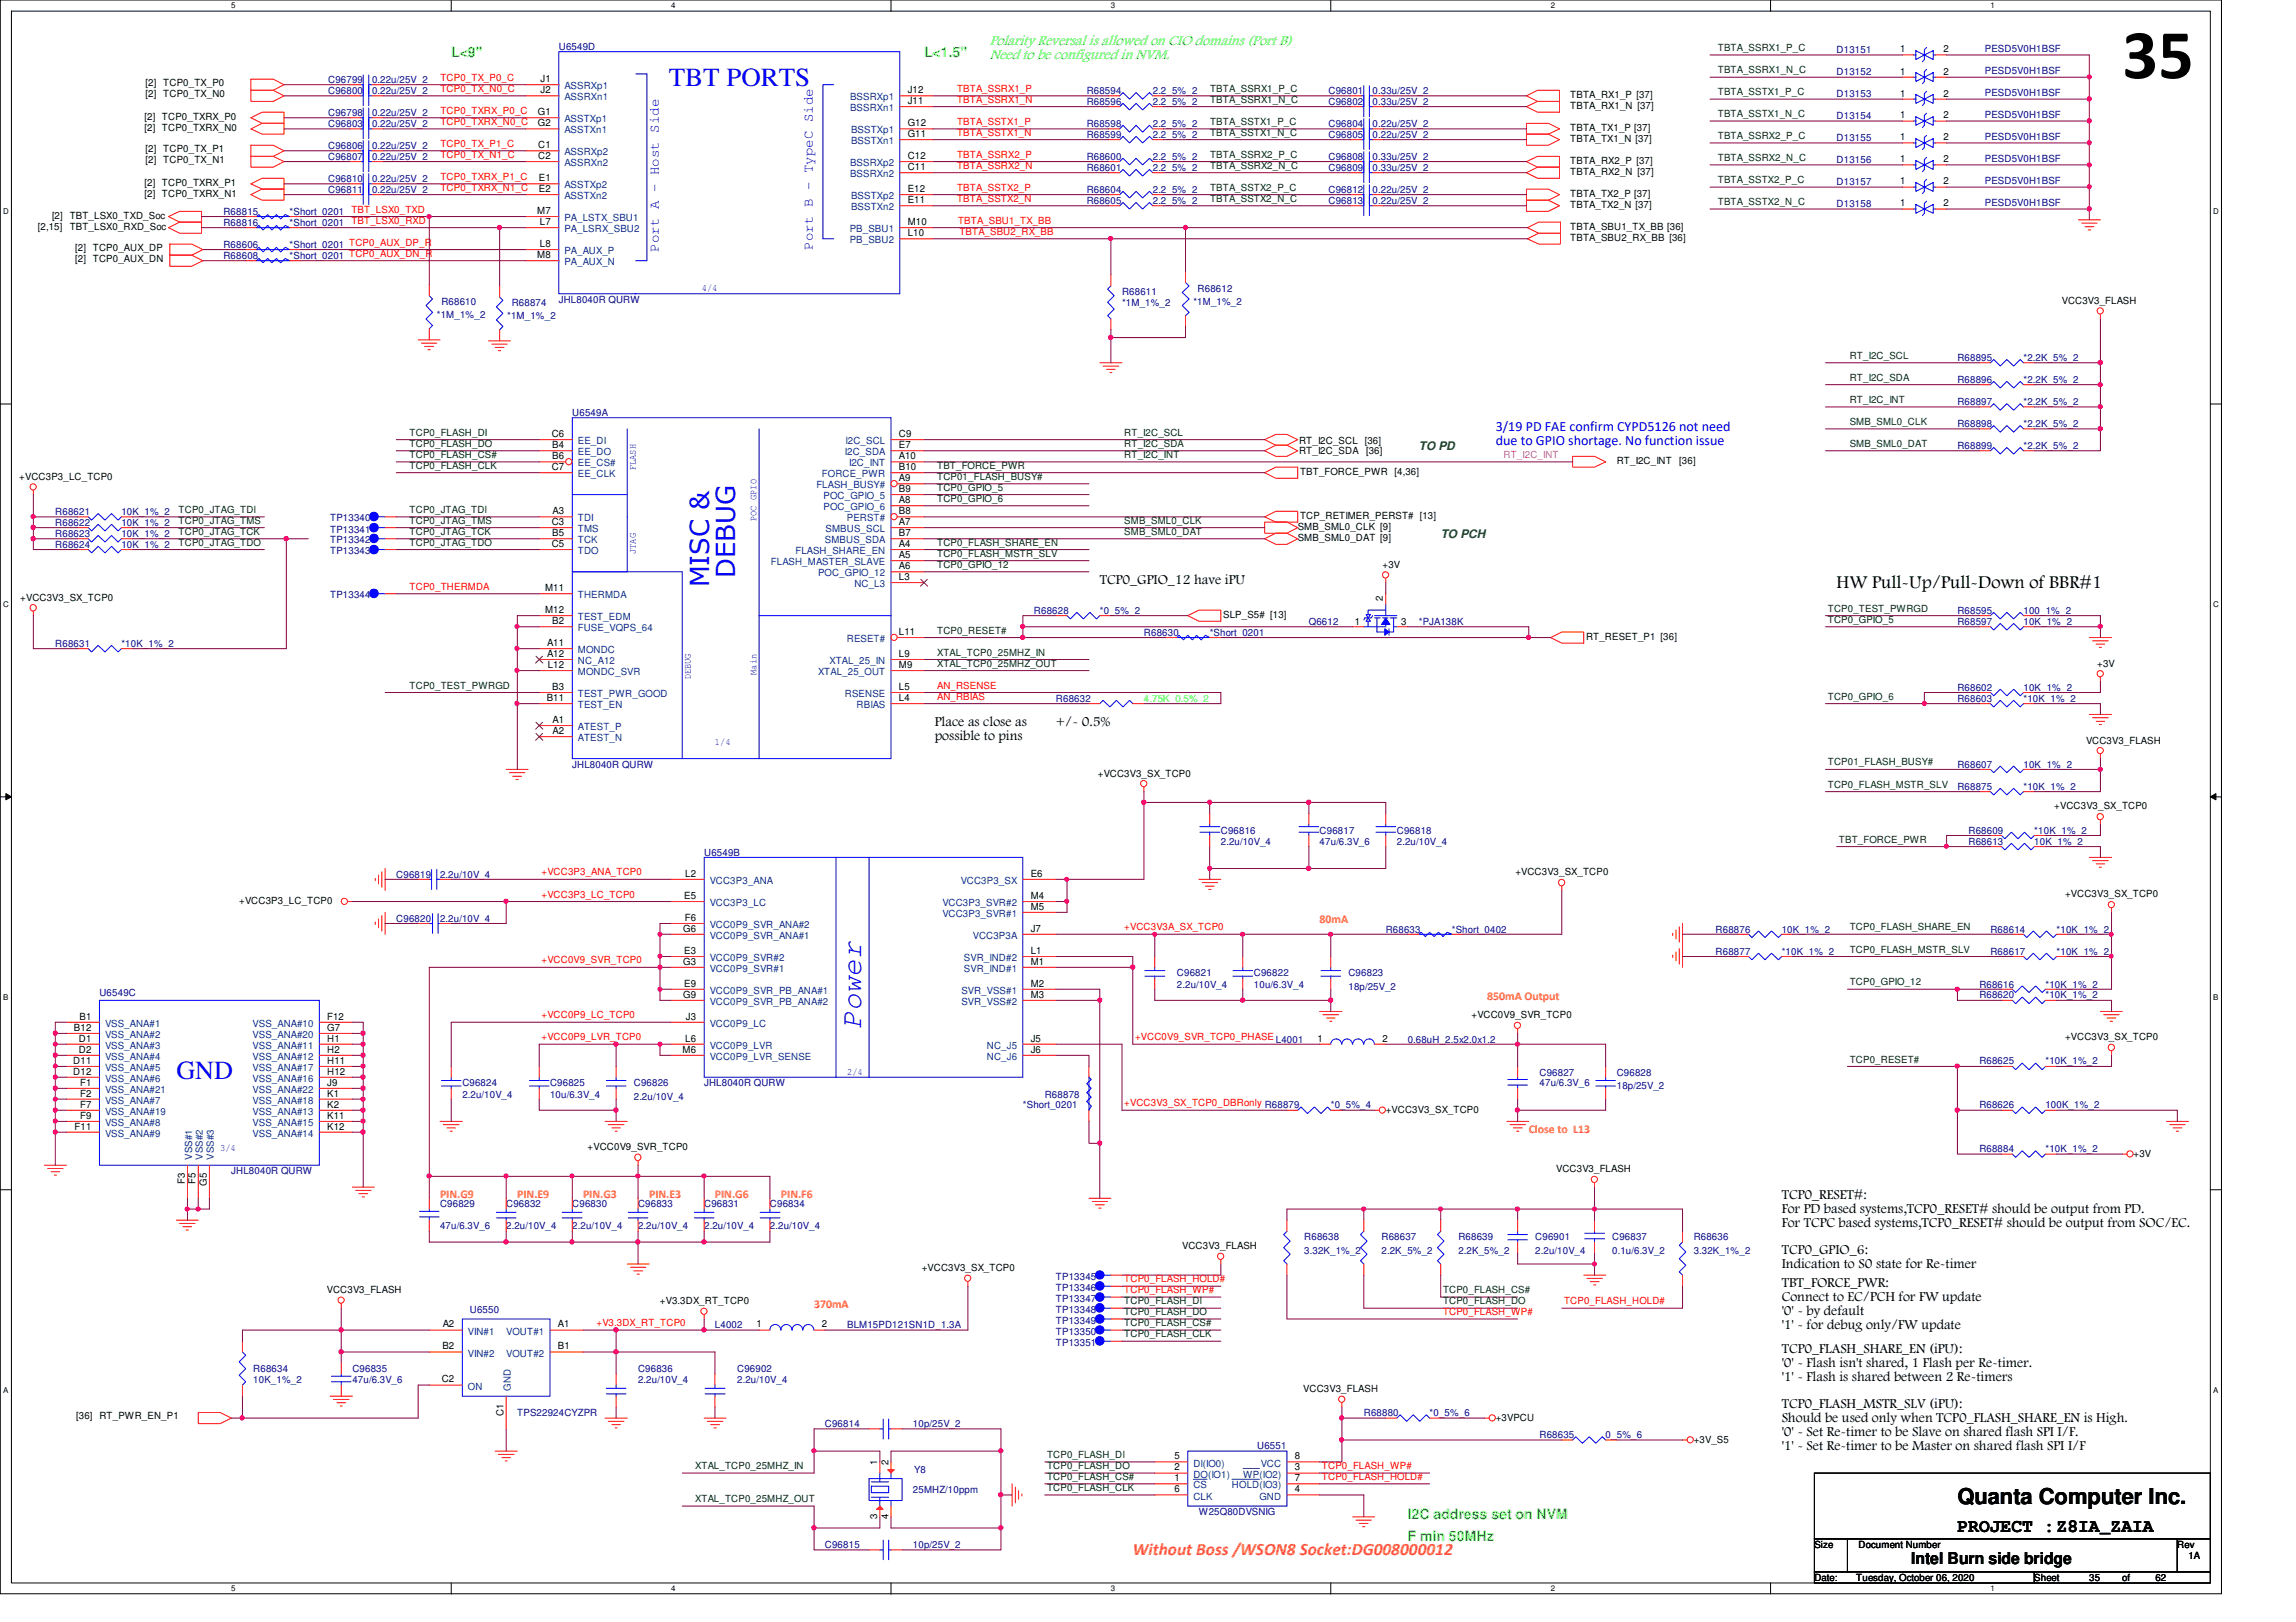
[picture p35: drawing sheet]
<svg xmlns="http://www.w3.org/2000/svg" width="297mm" height="210mm" viewBox="0 0 297 210" stroke-linecap="round" stroke-linejoin="round" font-family="sans-serif">
<defs><g id="words">
<text font-size="9.1" x="274.6" y="10.1">35</text>
<text font-size="3.8" fill="#00f" x="111.4" y="133.1" transform="rotate(-90 111.4 133.1)">Power</text>
<g font-size="3.4" fill="#00f">
<text x="86.5" y="11.1">TBT PORTS</text>
<text x="91.7" y="76" transform="rotate(-90 91.7 76)">MISC &amp;</text>
<text x="95.1" y="74.8" transform="rotate(-90 95.1 74.8)">DEBUG</text>
<text x="22.8" y="139.6">GND</text>
</g>
<text font-size="2.8" x="253.2" y="194.6">Quanta Computer Inc.</text>
<g font-size="2.4">
<text x="237.6" y="76">HW Pull-Up/Pull-Down of BBR#1</text>
<text x="253.2" y="198.2">PROJECT :Z8IA_ZAIA</text>
</g>
<text font-size="2.2" fill="#ff8000" x="146.6" y="201.3">Without Boss /WSON8 Socket:DG008000012</text>
<text font-size="2.1" x="247.3" y="202.4">Intel Burn side bridge</text>
<g font-size="1.9" fill="#0f0">
<text x="128.1" y="5.8">Polarity Reversal is allowed on CIO domains (Port B)</text>
<text x="128.1" y="7.6">Need to be configured in NVM.</text>
</g>
<g font-size="1.8" fill="#0f0">
<text x="58.4" y="7.4">L&lt;9&quot;</text>
<text x="119.5" y="7.4">L&lt;1.5&quot;</text>
<text x="182.1" y="196.6">I2C address set on NVM</text>
<text x="182.1" y="199.4">F min 50MHz</text>
</g>
<g font-size="1.8" fill="#00f">
<text x="85.3" y="32.6" transform="rotate(-90 85.3 32.6)">Port A - Host Side</text>
<text x="105.2" y="32.3" transform="rotate(-90 105.2 32.3)">Port B - TypeC Side</text>
<text x="193.5" y="55.8">3/19 PD FAE confirm CYPD5126 not need</text>
<text x="193.5" y="57.6">due to GPIO shortage. No function issue</text>
</g>
<g font-size="1.8">
<text x="142.3" y="75.5">TCP0_GPIO_12 have iPU</text>
<text x="120.9" y="94">Place as close as</text>
<text x="120.9" y="95.8">possible to pins</text>
<text x="136.6" y="94">+/- 0.5%</text>
<text x="230.5" y="155.2">TCP0_RESET#:</text>
<text x="230.5" y="157">For PD based systems,TCP0_RESET# should be output from PD.</text>
<text x="230.5" y="158.8">For TCPC based systems,TCP0_RESET# should be output from SOC/EC.</text>
<text x="230.5" y="162.3">TCP0_GPIO_6:</text>
<text x="230.5" y="164.1">Indication to S0 state for Re-timer</text>
<text x="230.5" y="166.5">TBT_FORCE_PWR:</text>
<text x="230.5" y="168.4">Connect to EC/PCH for FW update</text>
<text x="230.5" y="170.2">'0' - by default</text>
<text x="230.5" y="172">'1' - for debug only/FW update</text>
<text x="230.5" y="175.1">TCP0_FLASH_SHARE_EN (iPU):</text>
<text x="230.5" y="176.9">'0' - Flash isn't shared, 1 Flash per Re-timer.</text>
<text x="230.5" y="178.7">'1' - Flash is shared between 2 Re-timers</text>
<text x="230.5" y="182.2">TCP0_FLASH_MSTR_SLV (iPU):</text>
<text x="230.5" y="184">Should be used only when TCP0_FLASH_SHARE_EN is High.</text>
<text x="230.5" y="185.8">'0' - Set Re-timer to be Slave on shared flash SPI I/F.</text>
<text x="230.5" y="187.7">'1' - Set Re-timer to be Master on shared flash SPI I/F</text>
</g>
<g font-size="1.5" fill="#008000">
<text x="183.6" y="58.3">TO PD</text>
<text x="186.4" y="69.7">TO PCH</text>
</g>
<g font-size="1.5" fill="#ff8000">
<text x="170.7" y="119.5">80mA</text>
<text x="192.4" y="129.5">850mA Output</text>
<text x="197.8" y="146.6">Close to L13</text>
<text x="56.9" y="155.1">PIN.G9</text>
<text x="66.9" y="155.1">PIN.E9</text>
<text x="75.4" y="155.1">PIN.G3</text>
<text x="84" y="155.1">PIN.E3</text>
<text x="92.5" y="155.1">PIN.G6</text>
<text x="101" y="155.1">PIN.F6</text>
<text x="105.3" y="169.3">370mA</text>
</g>
<g font-size="1.3">
<text x="18.8" y="11.2">[2] TCP0_TX_P0</text>
<text x="69.9" y="10.6">J1</text>
<text x="245.8" y="9.7">1</text>
<text x="245.8" y="6.8">1</text>
<text x="251.4" y="9.7">2</text>
<text x="251.4" y="6.8">2</text>
<text x="18.7" y="15.6">[2] TCP0_TXRX_P0</text>
<text x="18.7" y="17">[2] TCP0_TXRX_N0</text>
<text x="18.8" y="12.6">[2] TCP0_TX_N0</text>
<text x="69.6" y="16.3">G2</text>
<text x="69.6" y="14.9">G1</text>
<text x="69.9" y="12.1">J2</text>
<text x="117.4" y="16.3">G12</text>
<text x="117.4" y="17.7">G11</text>
<text x="117.4" y="12.1">J12</text>
<text x="117.4" y="13.5">J11</text>
<text x="203.2" y="12.7">TBTA_RX1_P [37]</text>
<text x="203.2" y="14.1">TBTA_RX1_N [37]</text>
<text x="203.2" y="17">TBTA_TX1_P [37]</text>
<text x="245.8" y="12.5">1</text>
<text x="245.8" y="15.3">1</text>
<text x="251.4" y="12.5">2</text>
<text x="251.4" y="15.3">2</text>
<text x="18.8" y="19.7">[2] TCP0_TX_P1</text>
<text x="18.8" y="21.1">[2] TCP0_TX_N1</text>
<text x="69.6" y="20.6">C2</text>
<text x="69.6" y="19.2">C1</text>
<text x="69.7" y="23.5">E1</text>
<text x="117.4" y="20.6">C12</text>
<text x="117.4" y="22">C11</text>
<text x="203.2" y="18.4">TBTA_TX1_N [37]</text>
<text x="203.2" y="21.3">TBTA_RX2_P [37]</text>
<text x="203.2" y="22.7">TBTA_RX2_N [37]</text>
<text x="245.8" y="23.9">1</text>
<text x="245.8" y="21">1</text>
<text x="245.8" y="18.2">1</text>
<text x="251.4" y="23.9">2</text>
<text x="251.4" y="21">2</text>
<text x="251.4" y="18.2">2</text>
<text x="4.9" y="29.8">[2,15]</text>
<text x="6.7" y="28.4">[2] TBT_LSX0_TXD_Soc</text>
<text x="9" y="29.8">TBT_LSX0_RXD_Soc</text>
<text x="18.7" y="24.1">[2] TCP0_TXRX_P1</text>
<text x="18.7" y="25.5">[2] TCP0_TXRX_N1</text>
<text x="69.5" y="27.7">M7</text>
<text x="69.7" y="24.8">E2</text>
<text x="69.8" y="29.1">L7</text>
<text x="117.4" y="24.8">E12</text>
<text x="117.4" y="26.3">E11</text>
<text x="117.4" y="29.1">M10</text>
<text x="203.2" y="25.5">TBTA_TX2_P [37]</text>
<text x="203.2" y="27">TBTA_TX2_N [37]</text>
<text x="203.2" y="29.8">TBTA_SBU1_TX_BB [36]</text>
<text x="245.8" y="26.7">1</text>
<text x="251.4" y="26.7">2</text>
<text x="9.7" y="32.5">[2] TCP0_AUX_DP</text>
<text x="9.7" y="33.9">[2] TCP0_AUX_DN</text>
<text x="69.5" y="33.4">M8</text>
<text x="69.8" y="32">L8</text>
<text x="117.4" y="30.6">L10</text>
<text x="203.2" y="31.2">TBTA_SBU2_RX_BB [36]</text>
<text x="266.7" y="39.3">VCC3V3_FLASH</text>
<text x="71.4" y="56.6">C6</text>
<text x="71.5" y="59.4">B6</text>
<text x="71.5" y="58">B4</text>
<text x="116.3" y="58">E7</text>
<text x="116.3" y="59.4">A10</text>
<text x="116.3" y="56.6">C9</text>
<text x="168.1" y="57.4">RT_I2C_SCL</text>
<text x="168.1" y="58.8">RT_I2C_SDA</text>
<text x="176.6" y="57.4">[36]</text>
<text x="176.7" y="58.8">[36]</text>
<text x="2.5" y="62.1">+VCC3P3_LC_TCP0</text>
<text x="71.4" y="60.8">C7</text>
<text x="116.3" y="63.7">B9</text>
<text x="116.3" y="65.1">A8</text>
<text x="116.3" y="62.3">A9</text>
<text x="116.3" y="60.8">B10</text>
<text x="168.2" y="61.5">TBT_FORCE_PWR [4,36]</text>
<text x="209.2" y="60.1">RT_I2C_INT</text>
<text x="217.3" y="60.1">[36]</text>
<text x="71.4" y="70.8">C5</text>
<text x="71.4" y="67.9">C3</text>
<text x="71.5" y="69.4">B5</text>
<text x="71.5" y="66.5">A3</text>
<text x="116.3" y="69.4">B7</text>
<text x="116.3" y="67.9">A7</text>
<text x="116.3" y="70.8">A4</text>
<text x="116.3" y="66.5">B8</text>
<text x="167.9" y="68.6">SMB_SML0_CLK [9]</text>
<text x="167.9" y="70.1">SMB_SML0_DAT [9]</text>
<text x="168.2" y="67.2">TCP_RETIMER_PERST# [13]</text>
<text x="2.6" y="77.7">+VCC3V3_SX_TCP0</text>
<text x="70.5" y="76.5">M11</text>
<text x="116.3" y="72.2">A5</text>
<text x="116.3" y="75.1">L3</text>
<text x="116.3" y="73.7">A6</text>
<text x="178.9" y="73.4">+3V</text>
<text x="178.9" y="77.8" transform="rotate(-90 178.9 77.8)">2</text>
<text x="70.5" y="79.3">M12</text>
<text x="70.8" y="83.6">A11</text>
<text x="71.5" y="80.8">B2</text>
<text x="116.3" y="82.2">L11</text>
<text x="158.2" y="80">SLP_S5# [13]</text>
<text x="175.3" y="80.9">1</text>
<text x="181.3" y="80.9">3</text>
<text x="205.2" y="82.8">RT_RESET_P1 [36]</text>
<text x="70.8" y="85">A12</text>
<text x="70.9" y="86.4">L12</text>
<text x="71.5" y="89.3">B3</text>
<text x="116.3" y="89.3">L5</text>
<text x="116.3" y="85">L9</text>
<text x="116.3" y="86.4">M9</text>
<text x="271.3" y="86.3">+3V</text>
<text x="70.7" y="90.7">B11</text>
<text x="71.5" y="93.6">A1</text>
<text x="71.5" y="95">A2</text>
<text x="116.3" y="90.7">L4</text>
<text x="142" y="100.5">+VCC3V3_SX_TCP0</text>
<text x="269.9" y="96.2">VCC3V3_FLASH</text>
<text x="265.8" y="104.7">+VCC3V3_SX_TCP0</text>
<text x="88.6" y="113.5">L2</text>
<text x="133.3" y="113.5">E6</text>
<text x="196" y="113.3">+VCC3V3_SX_TCP0</text>
<text x="30.9" y="117">+VCC3P3_LC_TCP0</text>
<text x="88.5" y="116.3">E5</text>
<text x="88.6" y="119.2">F6</text>
<text x="133.3" y="117.7">M5</text>
<text x="133.3" y="116.3">M4</text>
<text x="267.2" y="116.1">+VCC3V3_SX_TCP0</text>
<text x="88.4" y="124.8">G3</text>
<text x="88.4" y="120.6">G6</text>
<text x="88.5" y="123.4">E3</text>
<text x="133.3" y="120.6">J7</text>
<text x="133.3" y="124.8">M1</text>
<text x="133.3" y="123.4">L1</text>
<text x="10.3" y="132">B1</text>
<text x="42.3" y="132">F12</text>
<text x="88.4" y="129.1">G9</text>
<text x="88.5" y="127.7">E9</text>
<text x="88.7" y="132">J3</text>
<text x="133.3" y="127.7">M2</text>
<text x="133.3" y="129.1">M3</text>
<text x="190.4" y="131.8">+VCC0V9_SVR_TCP0</text>
<text x="9.5" y="137.7">D11</text>
<text x="9.6" y="133.4">B12</text>
<text x="10.2" y="134.8">D1</text>
<text x="10.2" y="136.2">D2</text>
<text x="42.3" y="134.8">H1</text>
<text x="42.3" y="136.2">H2</text>
<text x="42.3" y="137.7">H11</text>
<text x="42.3" y="133.4">G7</text>
<text x="88.3" y="136.2">M6</text>
<text x="88.6" y="134.8">L6</text>
<text x="133.3" y="134.8">J5</text>
<text x="133.3" y="136.2">J6</text>
<text x="170.4" y="134.8">1</text>
<text x="178.9" y="134.8">2</text>
<text x="267.2" y="134.6">+VCC3V3_SX_TCP0</text>
<text x="9.5" y="139.1">D12</text>
<text x="10.4" y="141.9">F2</text>
<text x="10.4" y="143.3">F7</text>
<text x="10.4" y="140.5">F1</text>
<text x="42.3" y="143.3">K2</text>
<text x="42.3" y="139.1">H12</text>
<text x="42.3" y="141.9">K1</text>
<text x="42.3" y="140.5">J9</text>
<text x="9.6" y="146.2">F11</text>
<text x="10.4" y="144.8">F9</text>
<text x="42.3" y="146.2">K12</text>
<text x="42.3" y="144.8">K11</text>
<text x="76" y="148.8">+VCC0V9_SVR_TCP0</text>
<text x="179.3" y="144">+VCC3V3_SX_TCP0</text>
<text x="276" y="149.7">+3V</text>
<text x="23.9" y="153.2" transform="rotate(-90 23.9 153.2)">F3</text>
<text x="25.3" y="153.2" transform="rotate(-90 25.3 153.2)">F5</text>
<text x="26.8" y="153.5" transform="rotate(-90 26.8 153.5)">G5</text>
<text x="201.3" y="151.7">VCC3V3_FLASH</text>
<text x="152.9" y="161.6">VCC3V3_FLASH</text>
<text x="42.3" y="167.3">VCC3V3_FLASH</text>
<text x="119.2" y="164.5">+VCC3V3_SX_TCP0</text>
<text x="57.3" y="171.8">A2</text>
<text x="72.2" y="171.8">A1</text>
<text x="85.4" y="168.7">+V3.3DX_RT_TCP0</text>
<text x="97.9" y="171.8">1</text>
<text x="106.3" y="171.8">2</text>
<text x="57.1" y="178.9">C2</text>
<text x="57.2" y="174.6">B2</text>
<text x="72.2" y="174.6">B1</text>
<text x="9.9" y="183.7">[36] RT_PWR_EN_P1</text>
<text x="65.1" y="183.3" transform="rotate(-90 65.1 183.3)">C1</text>
<text x="168.6" y="180.1">VCC3V3_FLASH</text>
<text x="193.5" y="183.9">+3VPCU</text>
<text x="113.5" y="189.6" transform="rotate(-90 113.5 189.6)">1</text>
<text x="114.9" y="189.6" transform="rotate(-90 114.9 189.6)">2</text>
<text x="151.9" y="191.7">1</text>
<text x="151.9" y="188.8">5</text>
<text x="151.9" y="190.3">2</text>
<text x="167.5" y="191.7">7</text>
<text x="167.5" y="190.3">3</text>
<text x="167.5" y="188.8">8</text>
<text x="219.1" y="186.7">+3V_S5</text>
<text x="113.5" y="196.6" transform="rotate(-90 113.5 196.6)">3</text>
<text x="114.9" y="196.6" transform="rotate(-90 114.9 196.6)">4</text>
<text x="151.9" y="193.1">6</text>
<text x="167.5" y="193.1">4</text>
<text x="234.7" y="200.3">Size</text>
<text x="240.4" y="200.3">Document Number</text>
<text x="281.7" y="200.3">Rev</text>
<text x="283.1" y="201.8">1A</text>
<text x="234.7" y="204.6">Date:</text>
<text x="240.2" y="204.6">Tuesday, October 06, 2020</text>
<text x="263.2" y="204.6">Sheet</text>
<text x="270.3" y="204.6">35</text>
<text x="274.6" y="204.6">of</text>
<text x="278.8" y="204.6">62</text>
</g>
<g font-size="1.3" fill="#000080">
<text x="42.5" y="10.8">C96799</text>
<text x="48.1" y="10.8">0.22u/25V_2</text>
<text x="72.3" y="6.5">U6549D</text>
<text x="237.6" y="9.7">D13152</text>
<text x="237.6" y="6.9">D13151</text>
<text x="256.8" y="9.6">PESD5V0H1BSF</text>
<text x="256.8" y="6.7">PESD5V0H1BSF</text>
<text x="42.5" y="16.4">C96803</text>
<text x="42.5" y="12.1">C96800</text>
<text x="42.5" y="15">C96798</text>
<text x="48.1" y="16.4">0.22u/25V_2</text>
<text x="48.1" y="12.1">0.22u/25V_2</text>
<text x="48.1" y="15">0.22u/25V_2</text>
<text x="140.6" y="12.1">R68594</text>
<text x="140.6" y="17.9">R68599</text>
<text x="140.6" y="13.6">R68596</text>
<text x="140.6" y="16.4">R68598</text>
<text x="149.1" y="12.1">2.2_5%_2</text>
<text x="149.1" y="17.9">2.2_5%_2</text>
<text x="149.1" y="13.6">2.2_5%_2</text>
<text x="149.1" y="16.4">2.2_5%_2</text>
<text x="171.9" y="16.4">C96804</text>
<text x="171.9" y="13.6">C96802</text>
<text x="171.9" y="12.1">C96801</text>
<text x="171.9" y="17.9">C96805</text>
<text x="177.6" y="16.4">0.22u/25V_2</text>
<text x="177.6" y="13.6">0.33u/25V_2</text>
<text x="177.6" y="12.1">0.33u/25V_2</text>
<text x="177.6" y="17.9">0.22u/25V_2</text>
<text x="237.6" y="12.6">D13153</text>
<text x="237.6" y="15.4">D13154</text>
<text x="256.8" y="12.4">PESD5V0H1BSF</text>
<text x="256.8" y="15.3">PESD5V0H1BSF</text>
<text x="42.5" y="19.3">C96806</text>
<text x="42.5" y="20.7">C96807</text>
<text x="42.5" y="23.5">C96810</text>
<text x="48.1" y="19.3">0.22u/25V_2</text>
<text x="48.1" y="20.7">0.22u/25V_2</text>
<text x="48.1" y="23.5">0.22u/25V_2</text>
<text x="140.6" y="20.7">R68600</text>
<text x="140.6" y="22.1">R68601</text>
<text x="149.1" y="20.7">2.2_5%_2</text>
<text x="149.1" y="22.1">2.2_5%_2</text>
<text x="171.9" y="22.1">C96809</text>
<text x="171.9" y="20.7">C96808</text>
<text x="177.6" y="22.1">0.33u/25V_2</text>
<text x="177.6" y="20.7">0.33u/25V_2</text>
<text x="237.6" y="24">D13157</text>
<text x="237.6" y="21.1">D13156</text>
<text x="237.6" y="18.3">D13155</text>
<text x="256.8" y="23.8">PESD5V0H1BSF</text>
<text x="256.8" y="21">PESD5V0H1BSF</text>
<text x="256.8" y="18.1">PESD5V0H1BSF</text>
<text x="28.9" y="29.2">R68816</text>
<text x="28.9" y="27.8">R68815</text>
<text x="37.5" y="29.2">*Short_0201</text>
<text x="37.5" y="27.8">*Short_0201</text>
<text x="42.5" y="25">C96811</text>
<text x="48.1" y="25">0.22u/25V_2</text>
<text x="140.6" y="25">R68604</text>
<text x="140.6" y="26.4">R68605</text>
<text x="149.1" y="25">2.2_5%_2</text>
<text x="149.1" y="26.4">2.2_5%_2</text>
<text x="171.9" y="26.4">C96813</text>
<text x="171.9" y="25">C96812</text>
<text x="177.6" y="26.4">0.22u/25V_2</text>
<text x="177.6" y="25">0.22u/25V_2</text>
<text x="237.6" y="26.8">D13158</text>
<text x="256.8" y="26.7">PESD5V0H1BSF</text>
<text x="28.9" y="33.5">R68608</text>
<text x="28.9" y="32.1">R68606</text>
<text x="37.5" y="33.5">*Short_0201 TCP0_AUX_DN_R</text>
<text x="37.5" y="32.1">*Short_0201 TCP0_AUX_DP_R</text>
<text x="56.5" y="41.2">*1M_1%_2</text>
<text x="57.1" y="39.5">R68610</text>
<text x="65.6" y="41.3">*1M_1%_2</text>
<text x="66.2" y="39.6">R68874</text>
<text x="72.3" y="39.2">JHL8040R QURW</text>
<text x="145.2" y="38.2">R68611</text>
<text x="145.2" y="39.6">*1M_1%_2</text>
<text x="154.4" y="39.5">*1M_1%_2</text>
<text x="154.9" y="37.8">R68612</text>
<text x="253.2" y="46.7">R68895</text>
<text x="261.8" y="46.7">*2.2K_5%_2</text>
<text x="74" y="53.8">U6549A</text>
<text x="253.2" y="49.6">R68896</text>
<text x="253.2" y="52.4">R68897</text>
<text x="261.8" y="49.6">*2.2K_5%_2</text>
<text x="261.8" y="52.4">*2.2K_5%_2</text>
<text x="253.2" y="58.1">R68899</text>
<text x="253.2" y="55.2">R68898</text>
<text x="261.8" y="58.1">*2.2K_5%_2</text>
<text x="261.8" y="55.2">*2.2K_5%_2</text>
<text x="7.2" y="66.6">R68621</text>
<text x="7.2" y="69.5">R68623</text>
<text x="7.2" y="68.1">R68622</text>
<text x="7.2" y="70.9">R68624</text>
<text x="15.7" y="66.6">10K_1%_2</text>
<text x="15.7" y="69.5">10K_1%_2</text>
<text x="15.7" y="68.1">10K_1%_2</text>
<text x="15.7" y="70.9">10K_1%_2</text>
<text x="42.7" y="71.8">TP13343</text>
<text x="42.7" y="67.5">TP13340</text>
<text x="42.7" y="70.3">TP13342</text>
<text x="42.7" y="68.9">TP13341</text>
<text x="42.7" y="77.4">TP13344</text>
<text x="7.2" y="83.7">R68631</text>
<text x="15.7" y="83.7">*10K_1%_2</text>
<text x="133.8" y="79.4">R68628</text>
<text x="142.3" y="79.4">*0_5%_2</text>
<text x="148" y="82.3">R68630</text>
<text x="156.5" y="82.3">*Short_0201</text>
<text x="169.3" y="80.9">Q6612</text>
<text x="183.6" y="80.9">*PJA138K</text>
<text x="253.2" y="80.9">R68597</text>
<text x="253.2" y="79.4">R68595</text>
<text x="261.8" y="80.9">10K_1%_2</text>
<text x="261.8" y="79.4">100_1%_2</text>
<text x="253.2" y="89.4">R68602</text>
<text x="261.8" y="89.4">10K_1%_2</text>
<text x="136.6" y="90.8">R68632</text>
<text x="253.2" y="90.8">R68603</text>
<text x="261.8" y="90.8">*10K_1%_2</text>
<text x="74" y="99.4">JHL8040R QURW</text>
<text x="253.2" y="99.4">R68607</text>
<text x="261.8" y="99.4">10K_1%_2</text>
<text x="157.9" y="107.9">C96816</text>
<text x="170.7" y="107.9">C96817</text>
<text x="180.7" y="107.9">C96818</text>
<text x="253.2" y="102.2">R68875</text>
<text x="254.7" y="107.9">R68609</text>
<text x="261.8" y="102.2">*10K_1%_2</text>
<text x="263.2" y="107.9">*10K_1%_2</text>
<text x="51.3" y="113.6">C96819</text>
<text x="56.9" y="113.6">2.2u/10V_4</text>
<text x="91.1" y="110.7">U6549B</text>
<text x="157.9" y="109.3">2.2u/10V_4</text>
<text x="170.7" y="109.3">47u/6.3V_6</text>
<text x="180.7" y="109.3">2.2u/10V_4</text>
<text x="254.7" y="109.3">R68613</text>
<text x="263.2" y="109.3">10K_1%_2</text>
<text x="51.3" y="119.3">C96820</text>
<text x="56.9" y="119.3">2.2u/10V_4</text>
<text x="179.3" y="120.7">R68633</text>
<text x="187.8" y="120.7">*Short_0402</text>
<text x="222" y="123.5">R68877</text>
<text x="222" y="120.7">R68876</text>
<text x="230.5" y="123.5">*10K_1%_2</text>
<text x="230.5" y="120.7">10K_1%_2</text>
<text x="257.5" y="123.5">R68617</text>
<text x="257.5" y="120.7">R68614</text>
<text x="266.1" y="123.5">*10K_1%_2</text>
<text x="266.1" y="120.7">*10K_1%_2</text>
<text x="12.9" y="128.9">U6549C</text>
<text x="152.3" y="126.4">C96821</text>
<text x="152.3" y="127.8">2.2u/10V_4</text>
<text x="162.2" y="126.4">C96822</text>
<text x="162.2" y="127.8">10u/6.3V_4</text>
<text x="174.5" y="126.4">C96823</text>
<text x="174.5" y="128.1">18p/25V_2</text>
<text x="256.1" y="129.2">R68620</text>
<text x="256.1" y="127.8">R68616</text>
<text x="264.6" y="129.2">*10K_1%_2</text>
<text x="264.6" y="127.8">*10K_1%_2</text>
<text x="182.1" y="134.9">0.68uH_2.5x2.0x1.2</text>
<text x="256.1" y="137.8">R68625</text>
<text x="264.6" y="137.8">*10K_1%_2</text>
<text x="59.8" y="140.6">C96824</text>
<text x="59.8" y="142">2.2u/10V_4</text>
<text x="71.2" y="140.6">C96825</text>
<text x="71.2" y="142">10u/6.3V_4</text>
<text x="82" y="140.6">C96826</text>
<text x="82" y="142.3">2.2u/10V_4</text>
<text x="91.1" y="140.6">JHL8040R QURW</text>
<text x="132.3" y="143.4">*Short_0201</text>
<text x="135.2" y="142">R68878</text>
<text x="172.2" y="143.4">*0_5%_4</text>
<text x="199.2" y="139.2">C96827</text>
<text x="199.2" y="140.6">47u/6.3V_6</text>
<text x="209.2" y="139.2">C96828</text>
<text x="209.2" y="140.9">18p/25V_2</text>
<text x="256.1" y="143.4">R68626</text>
<text x="264.6" y="143.4">100K_1%_2</text>
<text x="256.1" y="149.1">R68884</text>
<text x="264.6" y="149.1">*10K_1%_2</text>
<text x="29.9" y="152">JHL8040R QURW</text>
<text x="56.9" y="156.3">C96829</text>
<text x="56.9" y="159.1">47u/6.3V_6</text>
<text x="65.5" y="156.3">C96832</text>
<text x="65.5" y="159.1">2.2u/10V_4</text>
<text x="74" y="156.3">C96830</text>
<text x="74" y="159.1">2.2u/10V_4</text>
<text x="82.5" y="156.3">C96833</text>
<text x="82.5" y="159.1">2.2u/10V_4</text>
<text x="91.1" y="156.3">C96831</text>
<text x="91.1" y="159.1">2.2u/10V_4</text>
<text x="99.6" y="156.3">C96834</text>
<text x="99.6" y="159.1">2.2u/10V_4</text>
<text x="168.7" y="160.5">R68638</text>
<text x="178.7" y="160.5">R68637</text>
<text x="188.7" y="160.5">R68639</text>
<text x="198.6" y="160.5">C96901</text>
<text x="208.6" y="160.5">C96837</text>
<text x="219.1" y="160.5">R68636</text>
<text x="136.6" y="165.7">TP13345</text>
<text x="136.6" y="167">TP13346</text>
<text x="168.7" y="162.2">3.32K_1%_2</text>
<text x="178.7" y="162.2">2.2K_5%_2</text>
<text x="188.7" y="162.2">2.2K_5%_2</text>
<text x="198.6" y="162.2">2.2u/10V_4</text>
<text x="208.6" y="162.2">0.1u/6.3V_2</text>
<text x="219.1" y="162.2">3.32K_1%_2</text>
<text x="60.8" y="169.9">U6550</text>
<text x="92.5" y="171.9">L4002</text>
<text x="109.6" y="171.9">BLM15PD121SN1D_1.3A</text>
<text x="136.6" y="171.3">TP13349</text>
<text x="136.6" y="169.9">TP13348</text>
<text x="136.6" y="168.5">TP13347</text>
<text x="136.6" y="172.8">TP13350</text>
<text x="32.8" y="177.6">R68634</text>
<text x="32.8" y="179">10K_1%_2</text>
<text x="45.6" y="177.6">C96835</text>
<text x="45.6" y="179">47u/6.3V_6</text>
<text x="82.5" y="177.6">C96836</text>
<text x="82.5" y="179">2.2u/10V_4</text>
<text x="95.4" y="177.6">C96902</text>
<text x="95.4" y="179">2.2u/10V_4</text>
<text x="136.6" y="174.2">TP13351</text>
<text x="66.9" y="183.3">TPS22924CYZPR</text>
<text x="106.7" y="184.7">C96814</text>
<text x="118.1" y="184.7">10p/25V_2</text>
<text x="176.4" y="183.3">R68880</text>
<text x="185" y="183.3">*0_5%_6</text>
<text x="118.3" y="190.7">Y8</text>
<text x="162.6" y="187.5">U6551</text>
<text x="199.2" y="186.1">R68635</text>
<text x="207.7" y="186.1">0_5%_6</text>
<text x="118.1" y="193.2">25MHZ/10ppm</text>
<text x="155.1" y="196.1">W25Q80DVSNIG</text>
<text x="106.7" y="200.3">C96815</text>
<text x="118.1" y="200.3">10p/25V_2</text>
</g>
<g font-size="1.3" fill="#f00">
<text x="57" y="10.5">TCP0_TX_P0_C</text>
<text x="57" y="11.9">TCP0_TX_N0_C</text>
<text x="123.8" y="11.9">TBTA_SSRX1_P</text>
<text x="57" y="14.7">TCP0_TXRX_P0_C</text>
<text x="57" y="16.2">TCP0_TXRX_N0_C</text>
<text x="123.8" y="13.3">TBTA_SSRX1_N</text>
<text x="123.8" y="16.2">TBTA_SSTX1_P</text>
<text x="123.8" y="17.6">TBTA_SSTX1_N</text>
<text x="57" y="19">TCP0_TX_P1_C</text>
<text x="57" y="20.4">TCP0_TX_N1_C</text>
<text x="57" y="23.3">TCP0_TXRX_P1_C</text>
<text x="123.8" y="20.4">TBTA_SSRX2_P</text>
<text x="123.8" y="21.8">TBTA_SSRX2_N</text>
<text x="45.5" y="27.5">TBT_LSX0_TXD</text>
<text x="45.5" y="29">TBT_LSX0_RXD</text>
<text x="57" y="24.7">TCP0_TXRX_N1_C</text>
<text x="123.8" y="24.7">TBTA_SSTX2_P</text>
<text x="123.8" y="26.1">TBTA_SSTX2_N</text>
<text x="123.9" y="29">TBTA_SBU1_TX_BB</text>
<text x="124.1" y="30.4">TBTA_SBU2_RX_BB</text>
<text x="53" y="76.3">TCP0_THERMDA</text>
<text x="121.2" y="89.1">AN_RSENSE</text>
<text x="121.2" y="90.6">AN_RBIAS</text>
<text x="70.1" y="113.3">+VCC3P3_ANA_TCP0</text>
<text x="70.1" y="116.2">+VCC3P3_LC_TCP0</text>
<text x="70.1" y="124.7">+VCC0V9_SVR_TCP0</text>
<text x="145.5" y="120.4">+VCC3V3A_SX_TCP0</text>
<text x="70.1" y="131.8">+VCC0P9_LC_TCP0</text>
<text x="70.1" y="134.6">+VCC0P9_LVR_TCP0</text>
<text x="146.9" y="134.6">+VCC0V9_SVR_TCP0_PHASE L4001</text>
<text x="145.5" y="143.2">+VCC3V3_SX_TCP0_DBRonly R68879</text>
<text x="145.5" y="165.9">TCP0_FLASH_HOLD#</text>
<text x="145.5" y="167.3">TCP0_FLASH_WP#</text>
<text x="77.2" y="171.6">+V3.3DX_RT_TCP0</text>
<text x="186.7" y="170.2">TCP0_FLASH_WP#</text>
<text x="202.4" y="168.8">TCP0_FLASH_HOLD#</text>
<text x="171" y="190.1">TCP0_FLASH_WP#</text>
<text x="171" y="191.5">TCP0_FLASH_HOLD#</text>
</g>
<g font-size="1.3" fill="#004080">
<text x="73" y="11.6">ASSRXp1</text>
<text x="73" y="17.3">ASSTXn1</text>
<text x="73" y="15.8">ASSTXp1</text>
<text x="73" y="13">ASSRXn1</text>
<text x="110" y="13">BSSRXp1</text>
<text x="110" y="14.4">BSSRXn1</text>
<text x="110.1" y="17.3">BSSTXp1</text>
<text x="73" y="21.5">ASSRXn2</text>
<text x="73" y="20.1">ASSRXp2</text>
<text x="110" y="21.5">BSSRXp2</text>
<text x="110" y="22.9">BSSRXn2</text>
<text x="110.1" y="18.7">BSSTXn1</text>
<text x="73" y="24.4">ASSTXp2</text>
<text x="73" y="25.8">ASSTXn2</text>
<text x="73" y="28.6">PA_LSTX_SBU1</text>
<text x="110.1" y="25.8">BSSTXp2</text>
<text x="110.1" y="27.2">BSSTXn2</text>
<text x="73" y="30.1">PA_LSRX_SBU2</text>
<text x="73" y="32.9">PA_AUX_P</text>
<text x="73" y="34.3">PA_AUX_N</text>
<text x="109.9" y="30.1">PB_SBU1</text>
<text x="109.9" y="31.5">PB_SBU2</text>
<text x="74.8" y="57.5">EE_DI</text>
<text x="74.8" y="58.9">EE_DO</text>
<text x="109.3" y="58.9">I2C_SDA</text>
<text x="109.4" y="57.5">I2C_SCL</text>
<text x="74.8" y="61.8">EE_CLK</text>
<text x="74.8" y="60.4">EE_CS#</text>
<text x="105.6" y="63.2">FLASH_BUSY#</text>
<text x="106.3" y="61.8">FORCE_PWR</text>
<text x="106.5" y="64.6">POC_GPIO_5</text>
<text x="109.9" y="60.4">I2C_INT</text>
<text x="74.8" y="70.3">TCK</text>
<text x="74.8" y="67.5">TDI</text>
<text x="74.8" y="71.7">TDO</text>
<text x="74.8" y="68.9">TMS</text>
<text x="102.9" y="71.7">FLASH_SHARE_EN</text>
<text x="106.5" y="66">POC_GPIO_6</text>
<text x="106.7" y="70.3">SMBUS_SDA</text>
<text x="106.8" y="68.9">SMBUS_SCL</text>
<text x="109.6" y="67.5">PERST#</text>
<text x="74.8" y="77.4">THERMDA</text>
<text x="99.7" y="73.2">FLASH_MASTER_SLAVE</text>
<text x="105.8" y="74.6">POC_GPIO_12</text>
<text x="110.5" y="76">NC_L3</text>
<text x="74.8" y="81.7">FUSE_VQPS_64</text>
<text x="74.8" y="80.3">TEST_EDM</text>
<text x="109.6" y="83.1">RESET#</text>
<text x="74.8" y="84.5">MONDC</text>
<text x="74.8" y="87.4">MONDC_SVR</text>
<text x="74.8" y="85.9">NC_A12</text>
<text x="105.8" y="87.4">XTAL_25_OUT</text>
<text x="107.3" y="85.9">XTAL_25_IN</text>
<text x="74.8" y="91.7">TEST_EN</text>
<text x="74.8" y="90.2">TEST_PWR_GOOD</text>
<text x="74.8" y="94.5">ATEST_P</text>
<text x="74.8" y="95.9">ATEST_N</text>
<text x="109.3" y="90.2">RSENSE</text>
<text x="110.8" y="91.7">RBIAS</text>
<text x="91.8" y="117.3">VCC3P3_LC</text>
<text x="91.8" y="114.4">VCC3P3_ANA</text>
<text x="121.9" y="118.7">VCC3P3_SVR#1</text>
<text x="121.9" y="117.3">VCC3P3_SVR#2</text>
<text x="124.3" y="114.4">VCC3P3_SX</text>
<text x="91.8" y="125.8">VCC0P9_SVR#1</text>
<text x="91.8" y="124.4">VCC0P9_SVR#2</text>
<text x="91.8" y="121.5">VCC0P9_SVR_ANA#1</text>
<text x="91.8" y="120.1">VCC0P9_SVR_ANA#2</text>
<text x="124.7" y="125.8">SVR_IND#1</text>
<text x="124.7" y="124.4">SVR_IND#2</text>
<text x="125.9" y="121.5">VCC3P3A</text>
<text x="91.8" y="128.6">VCC0P9_SVR_PB_ANA#1</text>
<text x="91.8" y="130">VCC0P9_SVR_PB_ANA#2</text>
<text x="124.4" y="128.6">SVR_VSS#1</text>
<text x="124.4" y="130">SVR_VSS#2</text>
<text x="13.6" y="132.9">VSS_ANA#1</text>
<text x="13.6" y="134.3">VSS_ANA#2</text>
<text x="13.6" y="135.7">VSS_ANA#3</text>
<text x="13.6" y="137.2">VSS_ANA#4</text>
<text x="32.7" y="132.9">VSS_ANA#10</text>
<text x="32.7" y="135.7">VSS_ANA#11</text>
<text x="32.7" y="137.2">VSS_ANA#12</text>
<text x="32.7" y="134.3">VSS_ANA#20</text>
<text x="91.8" y="132.9">VCC0P9_LC</text>
<text x="91.8" y="135.7">VCC0P9_LVR</text>
<text x="91.8" y="137.2">VCC0P9_LVR_SENSE</text>
<text x="127.7" y="135.7">NC_J5</text>
<text x="127.7" y="137.2">NC_J6</text>
<text x="13.6" y="138.6">VSS_ANA#5</text>
<text x="13.6" y="140">VSS_ANA#6</text>
<text x="13.6" y="142.8">VSS_ANA#7</text>
<text x="13.6" y="141.4">VSS_ANA#21</text>
<text x="32.7" y="140">VSS_ANA#16</text>
<text x="32.7" y="138.6">VSS_ANA#17</text>
<text x="32.7" y="142.8">VSS_ANA#18</text>
<text x="32.7" y="141.4">VSS_ANA#22</text>
<text x="13.6" y="145.7">VSS_ANA#8</text>
<text x="13.6" y="147.1">VSS_ANA#9</text>
<text x="13.6" y="144.3">VSS_ANA#19</text>
<text x="32.7" y="144.3">VSS_ANA#13</text>
<text x="32.7" y="147.1">VSS_ANA#14</text>
<text x="32.7" y="145.7">VSS_ANA#15</text>
<text x="24.8" y="150.1" transform="rotate(-90 24.8 150.1)">VSS#1</text>
<text x="26.2" y="150.1" transform="rotate(-90 26.2 150.1)">VSS#2</text>
<text x="27.7" y="150.1" transform="rotate(-90 27.7 150.1)">VSS#3</text>
<text x="60.5" y="172.7">VIN#1</text>
<text x="65.5" y="172.7">VOUT#1</text>
<text x="60.5" y="175.6">VIN#2</text>
<text x="60.5" y="179.8">ON</text>
<text x="65.5" y="175.6">VOUT#2</text>
<text x="66.1" y="180" transform="rotate(-90 66.1 180)">GND</text>
<text x="154.4" y="189.8">DI(IO0)</text>
<text x="154.4" y="191.2">DO(IO1)</text>
<text x="160.8" y="191.2">WP(IO2)</text>
<text x="163.1" y="189.8">VCC</text>
<text x="154.4" y="192.6">CS</text>
<text x="154.4" y="194.1">CLK</text>
<text x="159.4" y="192.6">HOLD(IO3)</text>
<text x="162.9" y="194.1">GND</text>
</g>
<g font-size="1.3" fill="#004000">
<text x="156.5" y="11.9">TBTA_SSRX1_P_C</text>
<text x="222.2" y="6.6">TBTA_SSRX1_P_C</text>
<text x="222.2" y="9.5">TBTA_SSRX1_N_C</text>
<text x="156.5" y="13.3">TBTA_SSRX1_N_C</text>
<text x="156.5" y="16.2">TBTA_SSTX1_P_C</text>
<text x="156.5" y="17.6">TBTA_SSTX1_N_C</text>
<text x="222.2" y="12.3">TBTA_SSTX1_P_C</text>
<text x="222.2" y="15.2">TBTA_SSTX1_N_C</text>
<text x="222.2" y="18">TBTA_SSRX2_P_C</text>
<text x="156.5" y="20.4">TBTA_SSRX2_P_C</text>
<text x="156.5" y="21.8">TBTA_SSRX2_N_C</text>
<text x="222.2" y="20.8">TBTA_SSRX2_N_C</text>
<text x="222.2" y="23.7">TBTA_SSTX2_P_C</text>
<text x="156.5" y="24.7">TBTA_SSTX2_P_C</text>
<text x="156.5" y="26.1">TBTA_SSTX2_N_C</text>
<text x="222.2" y="26.5">TBTA_SSTX2_N_C</text>
<text x="239.3" y="46.4">RT_I2C_SCL</text>
<text x="239.3" y="49.3">RT_I2C_SDA</text>
<text x="239.3" y="52.2">RT_I2C_INT</text>
<text x="53" y="56.4">TCP0_FLASH_DI</text>
<text x="53" y="57.8">TCP0_FLASH_DO</text>
<text x="53" y="59.3">TCP0_FLASH_CS#</text>
<text x="145.5" y="56.4">RT_I2C_SCL</text>
<text x="145.5" y="57.8">RT_I2C_SDA</text>
<text x="145.5" y="59.3">RT_I2C_INT</text>
<text x="239.3" y="55">SMB_SML0_CLK</text>
<text x="239.3" y="57.8">SMB_SML0_DAT</text>
<text x="53" y="60.7">TCP0_FLASH_CLK</text>
<text x="121.2" y="60.7">TBT_FORCE_PWR</text>
<text x="121.2" y="62.1">TCP01_FLASH_BUSY#</text>
<text x="121.2" y="63.5">TCP0_GPIO_5</text>
<text x="121.2" y="64.9">TCP0_GPIO_6</text>
<text x="23.1" y="66.4">TCP0_JTAG_TDI</text>
<text x="23.1" y="67.8">TCP0_JTAG_TMS</text>
<text x="23.1" y="69.2">TCP0_JTAG_TCK</text>
<text x="23.1" y="70.6">TCP0_JTAG_TDO</text>
<text x="53" y="66.4">TCP0_JTAG_TDI</text>
<text x="53" y="67.8">TCP0_JTAG_TMS</text>
<text x="53" y="69.2">TCP0_JTAG_TCK</text>
<text x="53" y="70.6">TCP0_JTAG_TDO</text>
<text x="121.2" y="70.6">TCP0_FLASH_SHARE_EN</text>
<text x="145.5" y="67.8">SMB_SML0_CLK</text>
<text x="145.5" y="69.2">SMB_SML0_DAT</text>
<text x="121.2" y="72.1">TCP0_FLASH_MSTR_SLV</text>
<text x="121.2" y="73.5">TCP0_GPIO_12</text>
<text x="121.2" y="82">TCP0_RESET#</text>
<text x="236.5" y="79.2">TCP0_TEST_PWRGD</text>
<text x="236.5" y="80.6">TCP0_GPIO_5</text>
<text x="53" y="89.1">TCP0_TEST_PWRGD</text>
<text x="121.2" y="84.8">XTAL_TCP0_25MHZ_IN</text>
<text x="121.2" y="86.3">XTAL_TCP0_25MHZ_OUT</text>
<text x="236.5" y="90.6">TCP0_GPIO_6</text>
<text x="236.5" y="99.1">TCP01_FLASH_BUSY#</text>
<text x="236.5" y="101.9">TCP0_FLASH_MSTR_SLV</text>
<text x="237.9" y="109.1">TBT_FORCE_PWR</text>
<text x="239.3" y="120.4">TCP0_FLASH_SHARE_EN</text>
<text x="239.3" y="123.3">TCP0_FLASH_MSTR_SLV</text>
<text x="239.3" y="127.5">TCP0_GPIO_12</text>
<text x="239.3" y="137.5">TCP0_RESET#</text>
<text x="186.7" y="167.3">TCP0_FLASH_CS#</text>
<text x="145.5" y="168.8">TCP0_FLASH_DI</text>
<text x="145.5" y="170.2">TCP0_FLASH_DO</text>
<text x="145.5" y="171.6">TCP0_FLASH_CS#</text>
<text x="145.5" y="173.1">TCP0_FLASH_CLK</text>
<text x="186.7" y="168.8">TCP0_FLASH_DO</text>
<text x="90" y="190.1">XTAL_TCP0_25MHZ_IN</text>
<text x="135.5" y="188.7">TCP0_FLASH_DI</text>
<text x="135.5" y="190.1">TCP0_FLASH_DO</text>
<text x="135.5" y="191.5">TCP0_FLASH_CS#</text>
<text x="90" y="194.4">XTAL_TCP0_25MHZ_OUT</text>
<text x="135.5" y="193">TCP0_FLASH_CLK</text>
</g>
<g font-size="1.3" fill="#00f">
<text x="90.8" y="37.6">4/4</text>
<text x="82.3" y="60.9" transform="rotate(-90 82.3 60.9)">FLASH</text>
<text x="82.3" y="71.7" transform="rotate(-90 82.3 71.7)">JTAG</text>
<text x="97.9" y="67.4" transform="rotate(-90 97.9 67.4)">POC GPIO</text>
<text x="89.4" y="87.9" transform="rotate(-90 89.4 87.9)">DEBUG</text>
<text x="97.9" y="87.3" transform="rotate(-90 97.9 87.3)">Main</text>
<text x="92.5" y="96.4">1/4</text>
<text x="109.6" y="139.1">2/4</text>
<text x="28.5" y="149">3/4</text>
</g>
<text font-size="1.3" fill="#f0f" x="194.5" y="59.3">RT_I2C_INT</text>
<text font-size="1.3" fill="#0f0" x="148" y="90.8">4.75K_0.5%_2</text>
<g font-size="1">
<text x="29.9" y="1.1">5</text>
<text x="86.8" y="1.1">4</text>
<text x="143.7" y="1.1">3</text>
<text x="200.6" y="1.1">2</text>
<text x="257.5" y="1.1">1</text>
<text x=".4" y="27.7">D</text>
<text x="286.3" y="27.7">D</text>
<text x=".4" y="78.6">C</text>
<text x="286.3" y="78.6">C</text>
<text x=".4" y="129.4">B</text>
<text x="286.3" y="129.4">B</text>
<text x=".4" y="180.3">A</text>
<text x="286.3" y="180.3">A</text>
<text x="29.9" y="205.9">5</text>
<text x="86.8" y="205.9">4</text>
<text x="143.7" y="205.9">3</text>
<text x="200.6" y="205.9">2</text>
<text x="257.5" y="205.9">1</text>
</g>
</g></defs>
<path d="M0 0h287.4v206.2h-287.4zM1.5 1.4h284.5v203.5h-284.5z" fill="none" stroke="#000" stroke-width=".13"/>
<g fill="#fff">
<path d="M29.9 .2h.6v1.1h-.6z"/>
<path d="M29.9 205h.6v1.2h-.6z"/>
</g>
<path d="M58.4 0v1.4M58.4 204.9v1.4" fill="none" stroke="#000" stroke-width=".13"/>
<g fill="#fff">
<path d="M86.8 .2h.6v1.1h-.6z"/>
<path d="M86.8 205h.6v1.2h-.6z"/>
</g>
<path d="M115.3 0v1.4M115.3 204.9v1.4" fill="none" stroke="#000" stroke-width=".13"/>
<g fill="#fff">
<path d="M143.7 .2h.6v1.1h-.6z"/>
<path d="M143.7 205h.6v1.2h-.6z"/>
</g>
<path d="M172.2 0v1.4M172.2 204.9v1.4" fill="none" stroke="#000" stroke-width=".13"/>
<g fill="#fff">
<path d="M200.6 .2h.6v1.1h-.6z"/>
<path d="M200.6 205h.6v1.2h-.6z"/>
</g>
<path d="M229.1 0v1.4M229.1 204.9v1.4" fill="none" stroke="#000" stroke-width=".13"/>
<g fill="#fff">
<path d="M257.5 .2h.6v1.1h-.6z"/>
<path d="M257.5 205h.6v1.2h-.6z"/>
<path d="M.4 26.8h.7v1.2h-.7z"/>
<path d="M286.3 26.8h.8v1.2h-.8z"/>
<path d="M.4 77.7h.7v1.1h-.7z"/>
<path d="M286.3 77.7h.8v1.1h-.8z"/>
</g>
<path d="M0 52.3h1.5M286 52.3h1.4" fill="none" stroke="#000" stroke-width=".13"/>
<g fill="#fff">
<path d="M.4 128.5h.7v1.2h-.7z"/>
<path d="M286.3 128.5h.7v1.2h-.7z"/>
</g>
<path d="M0 103.1h1.5M.8 102.7l.7 .4-.7 .4zM286 103.1h1.4M286 103.1l.7-.4v.8z" fill="none" stroke="#000" stroke-width=".13"/>
<path d="M.8 102.7l.7 .4-.7 .4zM286 103.1l.7-.4v.8z" fill="#000"/>
<g fill="#fff">
<path d="M.4 179.4h.7v1.1h-.7z"/>
<path d="M286.3 179.4h.7v1.1h-.7z"/>
</g>
<path d="M0 154h1.5M286 154h1.4M234.7 190.6h51.3v8.5h-51.3zM234.7 199.1h4.3v4.3h-4.3zM239 199.1h42.7v4.3h-42.7zM281.7 199.1h4.3v4.3h-4.3zM234.7 203.4h28.5v1.5h-28.5zM263.2 203.4h22.8v1.5h-22.8z" fill="none" stroke="#000" stroke-width=".13"/>
<g fill="none" stroke="#f00" stroke-width=".13">
<path d="M32.5 10.2h2.8l1.4 .8-1.4 .7h-2.8zM32.5 11.7h2.8l1.4 .7-1.4 .7h-2.8zM32.5 15.2l1.4-.7h2.8v1.5h-2.8zM32.5 16.7l1.4-.7h2.8v1.4h-2.8zM32.5 18.8h2.8l1.4 .7-1.4 .7h-2.8zM197.5 12.4l1.4-.7h2.9v1.4h-2.9zM197.5 13.8l1.4-.7h2.9v1.4h-2.9zM197.5 16h2.8l1.5 .7-1.5 .7h-2.8zM197.5 17.4h2.8l1.5 .7-1.5 .7h-2.8zM21.8 28l1.4-.7h2.9v1.4h-2.9zM21.8 29.5l1.4-.8h2.9v1.5h-2.9zM22 31.6h2.8l1.4 .7-1.4 .7h-2.8z"/>
<path d="M22 33h2.8l1.4 .7-1.4 .8h-2.8zM32.5 20.2h2.8l1.4 .7-1.4 .7h-2.8zM32.5 23.8l1.4-.7h2.8v1.4h-2.8zM32.5 25.2l1.4-.7h2.8v1.4h-2.8zM197.5 20.9l1.4-.7h2.9v1.4h-2.9zM197.5 22.4l1.4-.8h2.9v1.5h-2.9zM197.5 24.5h2.8l1.5 .7-1.5 .7h-2.8zM197.5 25.9h2.8l1.5 .7-1.5 .7h-2.8zM197.6 29.5l1.4-.8h2.9v1.5h-2.9zM197.6 30.9l1.4-.7h2.9v1.4h-2.9zM268.9 28.4h2.8M269.3 28.9h2"/>
<path d="M269.7 29.3h1.2M270.2 29.8h.3M54.1 44h2.8M54.5 44.4h2M54.9 44.8h1.2M55.4 45.3h.3M63.2 44.1h2.8M63.6 44.5h2M64 45h1.2M64.5 45.4h.3M142.3 46.9h2.9M142.7 47.4h2"/>
<path d="M143.2 47.8h1.1M143.6 48.2h.2M163.6 56.9l1.5-.7h1.4l1.4 .7-1.4 .7h-1.4zM163.6 58.3l1.5-.7h1.4l1.4 .7-1.4 .8h-1.4zM203.5 59.1h2.8l1.4 .7-1.4 .7h-2.8zM271.7 40.7v.6M4.3 63.5v.5M4.3 79.1v.6M153.7 79.7l1.4-.7h2.8v1.4h-2.8zM163.6 61.2l1.5-.7h2.8v1.4h-2.8zM163.6 66.9l1.5-.7h2.8v1.4h-2.8zM163.6 67.6h2.9l1.4 .7-1.4 .7h-2.9z"/>
<path d="M163.6 69.7l1.5-.7h1.4l1.4 .7-1.4 .7h-1.4zM179.3 74.8v.6M65.5 99.6h2.8M65.9 100h2M200.6 82.5l1.5-.7h2.8v1.4h-2.8zM270.3 82.5h2.9M270.3 92.5h2.9M270.7 82.9h2.1M270.7 92.9h2.1M271.2 83.4h1.1M271.2 93.3h1.1M271.6 83.8h.3"/>
<path d="M271.6 93.8h.3M271.7 87.6v.6M271.7 97.6v.6M45 116.7h.6M48.6 113.7v.3M48.6 119.3v.3M49 113.2v1.2M49 118.9v1.2M49.4 112.8v2M49.4 118.5v2M49.8 112.4v2.8M49.8 118.1v2.8"/>
<path d="M66.3 100.5h1.2M66.8 100.9h.3M148 101.9v.5M155.1 113.8h2.8M155.5 114.2h2M156 114.7h1.1M156.4 115.1h.3M202.1 114.7v.5M217.3 119.9v2M217.7 119.5v5.7M270.3 111h2.9M270.7 111.4h2.1"/>
<path d="M271.2 111.8h1.1M271.6 112.2h.3M271.7 106.1v.6M273.2 117.5v.6M170.7 130.9h2.9M171.2 131.3h2M171.6 131.7h1.1M172 132.2h.3M196.3 133.1v.6M216.4 120.8v.3M216.4 123.6v.3M216.8 120.4v1.1"/>
<path d="M216.8 123.2v1.1M217.3 122.8v2M258.9 138h1.4M264.6 138h1.5M271.7 130.9h2.9M272.2 131.3h1.9M272.6 131.7h1.1M273 132.2h.3M273.2 136v.6M5.8 150.8h2.8M6.2 151.2h2M6.6 151.6h1.1"/>
<path d="M7 152.1h.3M22.8 157.9h2.9M23.2 158.3h2M23.7 158.7h1.1M24.1 159.2h.3M45.6 153.6h2.8M46 154.1h2M46.4 154.5h1.2M46.9 154.9h.3M56.9 145.1h2.9M57.4 145.5h2M57.8 146h1.1"/>
<path d="M58.2 146.4h.3M78.3 145.1h2.8M78.7 145.5h2M79.2 146h1.1M79.6 146.4h.2M82.5 150.2v.6M140.9 155.1h2.8M141.3 155.5h2M141.7 155.9h1.2M142.2 156.3h.2M177.8 143.7h.6M194.9 145.1h2.9"/>
<path d="M195.4 145.5h2M195.8 146h1.1M196.2 146.4h.3M206.3 153.1v.5M274.6 149.4h.6M280.3 145.1h2.8M280.7 145.5h2M281.1 146h1.2M281.6 146.4h.3M44.2 168.7v.6M81.1 163.6h2.9M81.6 164h2"/>
<path d="M82 164.5h1.1M82.4 164.9h.3M91.1 170.1v.6M125.2 165.9v.6M157.9 163v.6M204.9 165h2.8M205.3 165.4h2M205.7 165.9h1.2M206.2 166.3h.3M25.7 182.8h2.8l1.4 .7-1.4 .7h-2.8zM42.7 180.7h2.9M43.1 181.1h2.1"/>
<path d="M43.6 181.5h1.1M44 181.9h.3M64 187.8h2.9M64.5 188.2h2M64.9 188.6h1.1M65.4 189.1h.2M78.3 183.5h2.8M78.7 183.9h2M79.2 184.4h1.1M79.6 184.8h.2M91.1 183.5h2.8M91.5 183.9h2"/>
<path d="M91.9 184.4h1.2M92.4 184.8h.3M130.9 192v2.9M131.4 192.4v2.1M131.8 192.9v1.1M132.2 193.3v.3M173.6 181.5v.6M175 196.3h2.8M175.4 196.7h2M175.8 197.1h1.2M176.3 197.6h.3M192.1 183.5h.6"/>
<path d="M217.7 186.4h.6"/>
<circle cx="271.7" cy="40.2" r=".4"/>
<circle cx="4.3" cy="78.7" r=".42"/>
<circle cx="4.3" cy="63" r=".4"/>
<circle cx="179.3" cy="74.4" r=".4"/>
<circle cx="271.7" cy="87.2" r=".4"/>
<circle cx="271.7" cy="97.1" r=".4"/>
<circle cx="44.6" cy="116.6" r=".4"/>
<circle cx="148" cy="101.4" r=".4"/>
<circle cx="202" cy="114.2" r=".42"/>
<circle cx="271.7" cy="105.7" r=".4"/>
<circle cx="273.2" cy="117.1" r=".4"/>
<circle cx="196.3" cy="132.7" r=".4"/>
<circle cx="273.1" cy="135.5" r=".42"/>
<circle cx="82.5" cy="149.8" r=".42"/>
<circle cx="178.8" cy="143.7" r=".4"/>
<circle cx="206.3" cy="152.6" r=".4"/>
<circle cx="275.6" cy="149.3" r=".4"/>
<circle cx="44.1" cy="168.2" r=".4"/>
<circle cx="91.1" cy="169.7" r=".4"/>
<circle cx="125.2" cy="165.4" r=".4"/>
<circle cx="157.9" cy="162.6" r=".4"/>
<circle cx="173.6" cy="181.1" r=".4"/>
<circle cx="193.1" cy="183.5" r=".4"/>
<circle cx="218.7" cy="186.3" r=".4"/>
</g>
<path d="M260.3 138l.5 .4 .8-.8 .9 .8 .9-.8 .8 .8 .4-.4" fill="none" stroke="#00f" stroke-width=".13"/>
<circle cx="142.3" cy="170.7" r=".56" fill="#00f"/>
<g fill="none" stroke="#00f" stroke-width=".13">
<path d="M46.7 16.7h.3M47 15.4v2.5M47.7 16.7h.4M47.7 15.4v2.5M144.9 12.4l.4-.4 .8 .8 .9-.8 .8 .8 .9-.8 .4 .4M144.9 18.1l.4-.4 .8 .8 .9-.8 .8 .8 .9-.8 .4 .4M247.6 12.8h.3M247.9 12.2l1.1 .6-1.1 .6zM249 12.8l1.1-.6v1.2zM249.3 11.8l-.3 .3v1.3l-.3 .3M250.1 12.8h.3M33.2 33.7l.3-.3 .5 .6 .6-.6 .6 .6 .6-.6 .5 .6 .6-.6 .6 .3z"/>
<path d="M257.5 46.9l.4-.4 .9 .9 .8-.9 .9 .9 .9-.9 .4 .4M11.4 83.9l.5 .5 .8-.9 .9 .9 .8-.9 .9 .9 .4-.5M257.5 99.6l.4 .4 .9-.9 .8 .9 .9-.9 .9 .9 .4-.4M257.5 81.1l.4 .4 .9-.8 .8 .8 .9-.8 .9 .8 .4-.4M12.9 129.5h28.4v21.3h-28.4zM68.5 139.8h2.5M69.8 139.4v.4M206.5 139.8h2.5M207.7 139.4v.4M261.8 123.8l.4 .4 .9-.8 .8 .8 .8-.8 .9 .8 .5-.4M68.5 140.5h2.5M69.8 140.5v.3"/>
<path d="M166.5 159.3l-.4 .5 .8 .8-.8 .9 .8 .8-.8 .9 .4 .4M186.4 159.3l-.4 .5 .8 .8-.8 .9 .8 .8-.8 .9 .4 .4M206.5 140.5h2.5M207.7 140.5v.3M91.2 179.7h2.6M92.5 179.2v.5M99.6 172.1a.7 .7 0 0 1 .7-.7 .7 .7 0 0 1 .7 .7M101 172.1a.7 .7 0 0 1 .7-.7 .7 .7 0 0 1 .7 .7M102.5 172.1a.68 .68 0 0 1 .7-.7 .68 .68 0 0 1 .6 .7M103.9 172.1a.7 .7 0 0 1 .7-.7 .7 .7 0 0 1 .7 .7M142.9 170.7h.8M91.2 180.4h2.6"/>
<path d="M92.5 180.4v.3M180.7 183.5l.4-.4 .9 .8 .8-.8 .9 .8 .8-.8 .5 .4"/>
<circle cx="142.3" cy="170.7" r=".56"/>
</g>
<g fill="none" stroke="#f00" stroke-width=".13">
<path d="M45.3 16.7h1.4M48.1 16.7h1.5M143.4 12.4h1.5M143.4 18.1h1.5M149.1 12.4h1.4M149.1 18.1h1.4M246.1 12.8h1.5M250.4 12.8h1.4M31.8 33.7h1.4M37.5 33.7h1.4M256.1 46.9h1.4M261.8 46.9h1.4"/>
<path d="M10 83.9h1.4M15.7 83.9h1.4M256.1 99.6h1.4M256.1 81.1h1.4M261.8 99.6h1.4M261.8 81.1h1.4M8.6 132.3h4.3M8.6 133.7h4.3M8.6 135.1h4.3M8.6 136.6h4.3M8.6 138h4.3M8.6 139.4h4.3"/>
<path d="M41.3 132.3h4.3M41.3 135.1h4.3M41.3 136.6h4.3M41.3 139.4h4.3M41.3 138h4.3M41.3 133.7h4.3M69.8 138v1.4M207.7 138v1.4M260.3 123.8h1.5M266.1 123.8h1.4M8.6 142.2h4.3M8.6 145.1h4.3"/>
<path d="M8.6 146.5h4.3M8.6 143.7h4.3M8.6 140.8h4.3M24.3 150.8v4.3M25.7 150.8v4.3M27.1 150.8v4.3M41.3 143.7h4.3M41.3 146.5h4.3M41.3 145.1h4.3M41.3 142.2h4.3M41.3 140.8h4.3M69.8 140.8v1.4"/>
<path d="M166.5 157.9v1.4M186.4 157.9v1.4M207.7 140.8v1.4M92.5 177.8v1.4M98.2 172.1h1.4M105.3 172.1h1.4M143.7 170.7h1.5M166.5 163.6v1.4M186.4 163.6v1.4M92.5 180.7v1.4M179.3 183.5h1.4M185 183.5h1.4"/>
</g>
<circle cx="142.3" cy="165" r=".55" fill="#00f"/>
<g fill="none" stroke="#00f" stroke-width=".13">
<path d="M247.6 10h.3M247.9 9.4l1.1 .6-1.1 .5zM249 10l1.1-.6v1.1zM249.3 9l-.3 .3v1.2l-.3 .3M250.1 10h.3M257.5 79.7l.4-.5 .9 .9 .8-.9 .9 .9 .9-.9 .4 .5M152.5 82.2l.6 .6 .6-.6 .6 .6 .5-.6 .6 .6 .6-.6 .5 .3h-4.2zM226.2 123.8l.4 .4 .9-.8 .8 .8 .9-.8 .9 .8 .4-.4M78.4 179.7h2.6M79.7 179.2v.5M142.9 165h.8M78.4 180.4h2.6"/>
<path d="M79.7 180.4v.3"/>
<circle cx="142.3" cy="165" r=".55"/>
</g>
<path d="M246.1 10h1.5M250.4 10h1.4M256.1 79.7h1.4M261.8 79.7h1.4M150.8 82.5h1.5M156.5 82.5h1.4M224.8 123.8h1.4M230.5 123.8h1.4M79.7 177.8v1.4M143.7 165h1.5M79.7 180.7v1.4" fill="none" stroke="#f00" stroke-width=".13"/>
<circle cx="48.4" cy="71.1" r=".56" fill="#00f"/>
<g fill="none" stroke="#00f" stroke-width=".13">
<path d="M46.7 19.5h.3M47 18.2v2.6M47.7 19.5h.4M47.7 18.2v2.6M176.1 16.7h.3M176.4 15.4v2.5M177.2 15.4v2.5M177.2 16.7h.4M247.6 7.1h.3M247.9 6.6l1.1 .5-1.1 .6zM249 7.1l1.1-.5v1.1zM249.3 6.1l-.3 .3v1.3l-.3 .3"/>
<path d="M250.1 7.1h.3M144.9 20.9l.4-.4 .8 .8 .9-.8 .8 .8 .9-.8 .4 .4M11.4 66.9l.5 .4 .8-.8 .9 .8 .8-.8 .9 .8 .4-.4M49 71.1h.8M140.9 139.4l.3 .3-.6 .6 .6 .5-.6 .6 .6 .6-.6 .5 .6 .6-.3 .6zM226.2 120.9l.4 .4 .9-.8 .8 .8 .9-.8 .9 .8 .4-.4"/>
<circle cx="48.4" cy="71.1" r=".56"/>
</g>
<g fill="none" stroke="#f00" stroke-width=".13">
<path d="M45.3 19.5h1.4M48.1 19.5h1.5M174.7 16.7h1.4M177.6 16.7h1.4M246.1 7.1h1.5M250.4 7.1h1.4M143.4 20.9h1.5M149.1 20.9h1.4M10 66.9h1.4M15.7 66.9h1.4M49.8 71.1h1.5M140.9 138v1.4"/>
<path d="M224.8 120.9h1.4M230.5 120.9h1.4M140.9 143.7v1.4"/>
</g>
<circle cx="142.3" cy="169.2" r=".56" fill="#00f"/>
<g fill="none" stroke="#00f" stroke-width=".13">
<path d="M176.1 13.8h.3M176.4 12.5v2.6M177.2 12.5v2.6M177.2 13.8h.4M258.9 108.1l.5 .4 .8-.8 .9 .8 .8-.8 .9 .8 .4-.4M54.3 157.5h2.5M54.3 156.8h2.5M55.5 156.5v.3M55.5 157.5v.4M98.3 156.9h2.6M98.3 157.6h2.6M99.6 157.6v.3"/>
<path d="M99.6 156.5v.4M142.9 169.3h.8"/>
<circle cx="142.3" cy="169.2" r=".56"/>
</g>
<path d="M174.7 13.8h1.4M177.6 13.8h1.4M257.5 108.1h1.4M263.2 108.1h1.4M55.5 155.1v1.4M55.5 157.9v1.4M99.6 157.9v1.4M99.6 155.1v1.4M143.7 169.3h1.5" fill="none" stroke="#f00" stroke-width=".13"/>
<circle cx="48.4" cy="66.8" r=".56" fill="#00f"/>
<g fill="none" stroke="#00f" stroke-width=".13">
<path d="M46.7 12.4h.3M47 11.1v2.6M47.7 12.4h.4M47.7 11.1v2.6M33.2 32.3l.3-.3 .5 .6 .6-.6 .6 .6 .6-.6 .5 .6 .6-.6 .6 .3zM64.6 38.4l.5 .5-.9 .8 .9 .9-.9 .8 .9 .8-.5 .5M143.7 37l-.4 .4 .8 .9-.8 .8 .8 .9-.8 .9 .4 .4M144.9 25.2l.4-.4 .8 .8 .9-.8 .8 .8 .9-.8 .4 .4M74 54.1h41.3v44.1h-41.3zM81.1 55.5v18.5h-7.1h14.3v24.2M98.2 55.5v24.2M257.5 58.3l.4-.4 .9 .9 .8-.9 .9 .9 .9-.9 .4 .4"/>
<path d="M49 66.9h.8M74 64h7.1M98.2 79.7h17.1M98.2 79.7v18.5M55.5 119.5h.5M55.5 113.8h.3M55.8 112.5v2.6M56 118.2v2.6M56.5 113.8h.4M56.5 112.5v2.6M56.7 118.2v2.6M56.7 119.5h.2"/>
<path d="M168.1 107.7h2.5M168.1 107h2.5M169.3 106.7v.3M169.3 107.7v.4M57.1 139.8h2.5M58.4 139.4v.4M78.4 139.8h2.6M79.7 139.4v.4M148.1 125.6h2.6M148.1 126.3h2.6M149.4 126.3v.3M149.4 125.2v.4"/>
<path d="M170.9 125.6h2.5M170.9 126.3h2.5M172.2 126.3v.3M172.2 125.2v.4M57.1 140.5h2.5M58.4 140.5v.3M78.4 140.5h2.6M79.7 140.5v.3M81.3 156.9h2.5M81.3 157.6h2.5M82.5 157.6v.3M82.5 156.5v.4"/>
<path d="M195.1 159.8h2.5M196.3 159.3v.5M260.3 149.4l.5 .4 .8-.9 .9 .9 .9-.9 .8 .9 .4-.4M42.9 178.8h2.5M42.9 178.1h2.5M44.2 177.8v.3M44.2 178.8v.4M195.1 160.4h2.5M196.3 160.4v.3M203.5 186.4l.4-.5 .8 .9 .9-.9 .9 .9 .8-.9 .4 .5"/>
<circle cx="48.4" cy="66.8" r=".56"/>
</g>
<g fill="none" stroke="#f00" stroke-width=".13">
<path d="M45.3 12.4h1.4M48.1 12.4h1.5M31.8 32.3h1.4M37.5 32.3h1.4M64.6 37v1.4M143.4 25.2h1.5M143.7 35.6v1.4M149.1 25.2h1.4M64.6 42.7v1.4M143.7 41.3v1.4M256.1 58.3h1.4M261.8 58.3h1.4"/>
<path d="M49.8 66.9h1.5M69.8 61.2h4.2M54.1 119.5h1.4M54.1 113.8h1.4M56.9 119.5h1.5M56.9 113.8h1.5M169.3 105.3v1.4M169.3 108.1v1.5M58.4 138v1.4M79.7 138v1.4M149.4 126.6v1.4M149.4 123.8v1.4"/>
<path d="M172.2 126.6v1.4M172.2 123.8v1.4M58.4 140.8v1.4M79.7 140.8v1.4M82.5 157.9v1.4M82.5 155.1v1.4M196.3 157.9v1.4M258.9 149.4h1.4M264.6 149.4h1.5M44.2 176.4v1.4M44.2 179.2v1.5M196.3 160.7v1.5"/>
<path d="M202.1 186.4h1.4M207.7 186.4h1.5"/>
</g>
<circle cx="73.6" cy="59.7" r=".4" fill="#fff"/>
<g fill="none" stroke="#f00" stroke-width=".13">
<path d="M69.8 59.8h3.4M69.8 56.9h4.2M69.8 58.3h4.2M115.3 56.9h4.2"/>
<circle cx="73.6" cy="59.7" r=".4"/>
</g>
<circle cx="115.7" cy="82.5" r=".4" fill="#fff"/>
<g fill="none" stroke="#f00" stroke-width=".13">
<path d="M115.3 58.3h4.2M115.3 59.8h4.2M69.8 69.7h4.2M69.8 66.9h4.2M69.8 71.1h4.2M69.8 76.8h4.2M69.8 68.3h4.2M69.8 79.7h4.2M115.3 61.2h4.2M69.8 91.1h4.2M69.8 89.6h4.2M69.8 81.1h4.2"/>
<path d="M115.3 91.1h4.2M115.3 89.6h4.2M115.3 85.3h4.2M115.3 86.8h4.2M116.1 82.5h3.4"/>
<circle cx="115.7" cy="82.5" r=".4"/>
</g>
<circle cx="115.7" cy="62.6" r=".4" fill="#fff"/>
<g fill="none" stroke="#f00" stroke-width=".13">
<path d="M115.3 68.3h4.2M115.3 69.7h4.2M115.3 71.1h4.2M115.3 72.6h4.2M115.3 74h4.2M115.3 64h4.2M115.3 65.4h4.2M116.1 62.6h3.4M69.8 83.9h4.2M69.8 86.8h4.2M69.8 85.3h4.2M69.8 93.9h4.2"/>
<path d="M69.8 95.3h4.2"/>
<circle cx="115.7" cy="62.6" r=".4"/>
</g>
<path d="M69.3 84.9l.9 .9M69.3 93.5l.9 .9M69.3 94.9l.9 .9M70.2 84.9l-.9 .9M70.2 93.5l-.9 .9M70.2 94.9l-.9 .9" fill="none" stroke="#804000" stroke-width=".13"/>
<circle cx="115.7" cy="66.9" r=".4" fill="#fff"/>
<g fill="none" stroke="#f00" stroke-width=".13">
<path d="M45.3 11h1.4M48.1 11h1.5M174.7 12.4h1.4M177.6 12.4h1.4M246.1 27.1h1.5M250.4 27.1h1.4M256.1 49.8h1.4M261.8 49.8h1.4M115.3 75.4h4.2M116.1 66.9h3.4M136.6 79.7h1.4M142.3 79.7h1.4"/>
<path d="M140.9 91.1h1.4M146.6 91.1h1.4M256.1 102.4h1.4M261.8 102.4h1.4M65.5 157.9v1.4M65.5 155.1v1.4M176.4 157.9v1.4M206.3 157.9v1.4M176.4 163.6v1.4M206.3 160.7v1.5"/>
<circle cx="115.7" cy="66.9" r=".4"/>
</g>
<path d="M119.1 75l.9 .9M120 75l-.9 .9" fill="none" stroke="#804000" stroke-width=".13"/>
<g fill="none" stroke="#00f" stroke-width=".13">
<path d="M46.7 11h.3M47 9.7v2.5M47.7 11h.4M47.7 9.7v2.5M176.1 12.4h.3M176.4 11.1v2.6M177.2 11.1v2.6M177.2 12.4h.4M247.6 27.1h.3M247.9 26.5l1.1 .6-1.1 .5zM249 27.1l1.1-.6v1.1zM249.3 26l-.3 .3v1.3l-.3 .3"/>
<path d="M250.1 27.1h.3M257.5 49.8l.4-.4 .9 .8 .8-.8 .9 .8 .9-.8 .4 .4M138 79.7l.5 .4 .8-.9 .9 .9 .8-.9 .9 .9 .4-.4M142.3 91.1l.4-.5 .9 .9 .8-.9 .9 .9 .8-.9 .5 .5M257.5 102.4l.4 .5 .9-.9 .8 .9 .9-.9 .9 .9 .4-.5M64.2 156.9h2.6M64.2 157.6h2.6M65.5 157.6v.3M65.5 156.5v.4M176.4 159.3l-.4 .5 .9 .8-.9 .9 .9 .8-.9 .9 .4 .4M205 159.6h2.6M206.3 159.3v.3"/>
<path d="M205 160.3h2.6M206.3 160.3v.4"/>
</g>
<circle cx="48.4" cy="69.7" r=".56" fill="#00f"/>
<g fill="none" stroke="#00f" stroke-width=".13">
<path d="M176.1 26.6h.3M176.4 25.3v2.6M177.2 25.3v2.6M177.2 26.6h.4M49 69.7h.8M260.3 129.5l.5 .4 .8-.9 .9 .9 .9-.9 .8 .9 .4-.4"/>
<circle cx="48.4" cy="69.7" r=".56"/>
</g>
<path d="M174.7 26.6h1.4M177.6 26.6h1.4M49.8 69.7h1.5M258.9 129.5h1.4M264.6 129.5h1.5" fill="none" stroke="#f00" stroke-width=".13"/>
<circle cx="142.3" cy="167.8" r=".56" fill="#00f"/>
<g fill="none" stroke="#00f" stroke-width=".13">
<path d="M144.9 13.8l.4-.4 .8 .8 .9-.8 .8 .8 .9-.8 .4 .4M176.1 22.4h.3M176.4 21.1v2.5M177.2 21.1v2.5M177.2 22.4h.4M247.6 24.2h.3M247.9 23.6l1.1 .6-1.1 .6zM249 24.2l1.1-.6v1.2zM249.3 23.2l-.3 .3v1.3l-.3 .3M250.1 24.2h.3M11.4 69.7l.5 .4 .8-.8 .9 .8 .8-.8 .9 .8 .4-.4M183.6 120.9l.3-.2 .5 .5 .6-.5 .5 .5 .6-.5 .6 .5 .5-.6 .6 .3z"/>
<path d="M195.1 139.7h2.5M196.3 139.4v.3M195.1 140.4h2.5M196.3 140.4v.4M260.3 143.7l.5 .4 .8-.8 .9 .8 .9-.8 .8 .8 .4-.4M142.9 167.9h.8"/>
<circle cx="142.3" cy="167.8" r=".56"/>
</g>
<g fill="none" stroke="#f00" stroke-width=".13">
<path d="M143.4 13.8h1.5M149.1 13.8h1.4M174.7 22.4h1.4M177.6 22.4h1.4M246.1 24.2h1.5M250.4 24.2h1.4M10 69.7h1.4M15.7 69.7h1.4M182.1 120.9h1.5M187.8 120.9h1.4M196.3 138v1.4M196.3 140.8v1.4"/>
<path d="M258.9 143.7h1.4M264.6 143.7h1.5M143.7 167.9h1.5"/>
</g>
<circle cx="142.3" cy="173.5" r=".56" fill="#00f"/>
<g fill="none" stroke="#00f" stroke-width=".13">
<path d="M72.3 6.7h44.1v31.3h-44.1zM82.3 9.6h1.4v24.1h-1.4M107.9 11h-1.4v19.9h1.4M82.1 38h.2M258.9 109.6l.5 .4 .8-.9 .9 .9 .8-.9 .9 .9 .4-.4M142.9 173.6h.8M112.4 191.3h4.3v2.9h-4.3zM112.7 192.3h2.3v.9h-2.3zM112.7 193.8h2.3M112.7 191.8h2.3M113.8 193.8v1.1M113.8 190.6v1.2"/>
<path d="M115.3 194.2v.7M115.3 190.6v.7"/>
<circle cx="142.3" cy="173.5" r=".56"/>
</g>
<g fill="none" stroke="#f00" stroke-width=".13">
<path d="M68 16.7h4.3M68 15.2h4.3M68 19.5h4.3M68 12.4h4.3M68 11h4.3M116.4 12.4h4.3M116.4 13.8h4.3M116.4 16.7h4.3M116.4 18.1h4.3M68 29.5h4.3M68 23.8h4.3M68 25.2h4.3"/>
<path d="M68 20.9h4.3M68 28h4.3M68 32.3h4.3M68 33.7h4.3M116.4 20.9h4.3M116.4 22.4h4.3M116.4 25.2h4.3M116.4 26.6h4.3M116.4 29.5h4.3M116.4 30.9h4.3M257.5 109.6h1.4M263.2 109.6h1.4"/>
<path d="M143.7 173.6h1.5M113.8 189.2v1.4M115.3 194.9v1.4"/>
</g>
<path d="M114.8 190.2h.9l-.4 .4z" fill="#f00"/>
<path d="M114.8 190.2h.9l-.4 .4zM115.3 189.2v1.4" fill="none" stroke="#f00" stroke-width=".13"/>
<path d="M113.4 195.3l.4-.4 .5 .4z" fill="#f00"/>
<g fill="none" stroke="#f00" stroke-width=".13">
<path d="M174.7 18.1h1.4M177.6 18.1h1.4M31.8 29.5h1.4M37.5 29.5h1.4M45.3 20.9h1.4M45.3 25.2h1.4M48.1 20.9h1.5M48.1 25.2h1.5M174.7 20.9h1.4M177.6 20.9h1.4M246.1 21.3h1.5M250.4 21.3h1.4"/>
<path d="M256.1 52.7h1.4M256.1 55.5h1.4M261.8 52.7h1.4M261.8 55.5h1.4M10 68.3h1.4M10 71.1h1.4M15.7 68.3h1.4M15.7 71.1h1.4M166.5 143.7h1.4M172.2 143.7h1.4M31.4 179.2v1.5M31.4 173.6v1.4"/>
<path d="M55.5 172.1h4.3M55.5 175h4.3M55.5 179.2h4.3M71.2 172.1h4.2M71.2 175h4.2M65.5 180.7v4.2M112.4 184.9h1.4M113.4 195.3l.4-.4 .5 .4zM113.8 194.9v1.4M115.3 184.9h1.4"/>
</g>
<g fill="none" stroke="#00f" stroke-width=".13">
<path d="M47 19.6v2.6M47.7 19.6v2.6M176.1 18.1h.3M176.4 16.8v2.5M176.4 19.6v2.6M177.2 16.8v2.5M177.2 19.6v2.6M177.2 18.1h.4M33.5 29.2l.5 .6 .6-.6 .6 .6 .6-.6 .5 .6 .6-.6 .6 .3h-4.3zM46.7 20.9h.3M46.7 25.2h.3M47 23.9v2.6"/>
<path d="M47.7 20.9h.4M47.7 25.2h.4M47.7 23.9v2.6M176.1 20.9h.3M177.2 20.9h.4M247.6 21.3h.3M247.9 20.8l1.1 .5-1.1 .6zM249 21.3l1.1-.5v1.1zM249.3 20.4l-.3 .3v1.2l-.3 .3M250.1 21.3h.3M257.5 52.7l.4-.5 .9 .9 .8-.9 .9 .9 .9-.9 .4 .5M257.5 55.5l.4-.4 .9 .8 .8-.8 .9 .8 .9-.8 .4 .4"/>
<path d="M11.4 68.3l.5 .4 .8-.8 .9 .8 .8-.8 .9 .8 .4-.4M11.4 71.1l.5 .4 .8-.8 .9 .8 .8-.8 .9 .8 .4-.4M167.9 143.7l.4-.4 .9 .8 .8-.8 .9 .8 .8-.8 .5 .4M31.4 175l.4 .4-.9 .8 .9 .9-.9 .9 .9 .8-.4 .4M59.8 170.7h11.4v10h-11.4zM113.8 184.9h.5M114.3 183.6v2.6M115 183.6v2.6M115 184.9h.3"/>
</g>
<circle cx="142.3" cy="166.4" r=".56" fill="#00f"/>
<g fill="none" stroke="#00f" stroke-width=".13">
<path d="M142.9 166.5h.8"/>
<circle cx="142.3" cy="166.4" r=".56"/>
</g>
<path d="M143.7 166.5h1.5" fill="none" stroke="#f00" stroke-width=".13"/>
<circle cx="142.3" cy="172.1" r=".55" fill="#00f"/>
<g fill="none" stroke="#00f" stroke-width=".13">
<path d="M144.9 16.7l.4-.5 .8 .9 .9-.9 .8 .9 .9-.9 .4 .5M247.6 18.5h.3M247.9 17.9l1.1 .6-1.1 .6zM249 18.5l1.1-.6v1.2zM249.3 17.5l-.3 .3v1.3l-.3 .2M250.1 18.5h.3M46.7 23.8h.3M47 22.5v2.6M47.7 23.8h.4M47.7 22.5v2.6M153.4 36.6l.4 .4-.9 .8 .9 .9-.9 .8 .9 .9-.4 .5M176.1 25.2h.3"/>
<path d="M176.4 23.9v2.6M177.2 23.9v2.6M177.2 25.2h.4M257.5 89.6l.4 .4 .9-.8 .8 .8 .9-.8 .9 .8 .4-.4M257.5 91.1l.4 .4 .9-.9 .8 .9 .9-.9 .9 .9 .4-.4M91.1 111h41.2v28.4h-41.2zM108.2 111v28.4M112.4 111v28.4M173.6 135.1a.7 .7 0 0 0-.7-.6 .7 .7 0 0 0-.7 .6M175 135.1a.68 .68 0 0 0-.7-.6 .68 .68 0 0 0-.7 .6M176.4 135.1a.7 .7 0 0 0-.7-.6 .7 .7 0 0 0-.7 .6M177.8 135.1a.68 .68 0 0 0-.7-.6 .68 .68 0 0 0-.7 .6"/>
<path d="M89.8 156.9h2.6M89.8 157.6h2.6M91.1 157.6v.3M91.1 156.5v.4M142.9 172.1h.8M153.7 187.8h12.8v7.1h-12.8z"/>
<circle cx="142.3" cy="172.1" r=".55"/>
</g>
<g fill="none" stroke="#f00" stroke-width=".13">
<path d="M143.4 16.7h1.5M149.1 16.7h1.4M246.1 18.5h1.5M250.4 18.5h1.4M45.3 23.8h1.4M48.1 23.8h1.5M153.4 35.1v1.5M174.7 25.2h1.4M177.6 25.2h1.4M153.4 40.9v1.3M256.1 91.1h1.4M256.1 89.6h1.4"/>
<path d="M261.8 91.1h1.4M261.8 89.6h1.4M86.8 116.7h4.3M86.8 119.5h4.3M86.8 113.8h4.3M132.3 118.1h4.3M132.3 116.7h4.3M132.3 113.8h4.3M86.8 125.2h4.3M86.8 128h4.3M86.8 129.5h4.3M86.8 123.8h4.3"/>
<path d="M86.8 132.3h4.3M86.8 135.1h4.3M86.8 136.6h4.3M86.8 120.9h4.3M132.3 125.2h4.3M132.3 128h4.3M132.3 135.1h4.3M132.3 120.9h4.3M132.3 123.8h4.3M132.3 129.5h4.3M132.3 136.6h4.3M170.7 135.1h1.5"/>
<path d="M177.8 135.1h1.5M91.1 157.9v1.4M91.1 155.1v1.4M143.7 172.1h1.5M149.4 192h4.3M149.4 193.5h4.3M149.4 189.2h4.3M149.4 190.6h4.3M166.5 192h4.2M166.5 193.5h4.2M166.5 189.2h4.2M166.5 190.6h4.2"/>
</g>
<path d="M154.4 191.4h1.8M159.4 191.4h3.5M160.8 190h2.1" fill="none" stroke="#004080" stroke-width=".13"/>
<circle cx="48.4" cy="68.3" r=".56" fill="#00f"/>
<g fill="none" stroke="#00f" stroke-width=".13">
<path d="M33.2 28l.3-.2 .5 .5 .6-.5 .6 .5 .6-.5 .5 .5 .6-.5 .6 .2zM144.9 26.6l.4-.4 .8 .9 .9-.9 .8 .9 .9-.9 .4 .4M49 68.3h.8M178 107.7h2.5M178 107h2.5M179.3 106.7v.3M179.3 107.7v.4M217.7 160.7l-.4 .5 .8 .8-.8 .9 .8 .8-.8 .9 .4 .4"/>
<circle cx="48.4" cy="68.3" r=".56"/>
</g>
<path d="M31.8 28h1.4M37.5 28h1.4M143.4 26.6h1.5M149.1 26.6h1.4M49.8 68.3h1.5M179.3 105.3v1.4M179.3 108.1v1.5M217.7 159.3v1.4M217.7 165v1.5" fill="none" stroke="#f00" stroke-width=".13"/>
<circle cx="48.4" cy="76.8" r=".56" fill="#00f"/>
<g fill="none" stroke="#00f" stroke-width=".13">
<path d="M247.6 15.7h.3M247.9 15.1l1.1 .6-1.1 .5zM249 15.7l1.1-.6v1.1zM249.3 14.6l-.3 .3v1.3l-.3 .3M250.1 15.7h.3M55.5 38.3l.5 .4-.9 .8 .9 .9-.9 .9 .9 .8-.5 .4M144.9 22.4l.4-.5 .8 .9 .9-.9 .8 .9 .9-.9 .4 .5M49 76.8h.8M159.5 125.6h2.5M159.5 126.3h2.5M160.8 126.3v.3M160.8 125.2v.4"/>
<path d="M260.3 128l.5 .4 .8-.8 .9 .8 .9-.8 .8 .8 .4-.4M114.3 199.3v2.5M115 199.3v2.5M113.8 200.6h.5M115 200.6h.3"/>
<circle cx="48.4" cy="76.8" r=".56"/>
</g>
<g fill="none" stroke="#f00" stroke-width=".13">
<path d="M246.1 15.7h1.5M250.4 15.7h1.4M55.5 36.9v1.4M143.4 22.4h1.5M149.1 22.4h1.4M55.5 42.5v1.5M49.8 76.8h1.5M160.8 126.6v1.4M160.8 123.8v1.4M258.9 128h1.4M264.6 128h1.5M112.4 200.6h1.4"/>
<path d="M115.3 200.6h1.4"/>
</g>
<path d="M179.3 80l.5 .8h-1.1z" fill="#00f"/>
<path d="M179.3 80l.5 .8h-1.1z" fill="none" stroke="#00f" stroke-width=".13"/>
<path d="M179.2 81.4l.5 .4-.5 .4z" fill="#00f"/>
<g fill="none" stroke="#00f" stroke-width=".13">
<path d="M46.7 15.2h.3M47 14v2.5M47.7 15.2h.4M47.7 14v2.5M176.7 79.5h.6l-.3 .5zM177 80l.3 .4h-.6zM177.6 79.7l-.2 .3h-.8l-.2 .2M177.8 80h.8M177.8 79.7h2.9M178.1 80v1.8h1.1M178.9 80h.7M179.3 78.2v1.5"/>
<path d="M179.3 79h-2.3v.5M179.8 80h.9M180.3 80v1.8h-.6M177 80.4v.7M179.2 81.4l.5 .4-.5 .4zM179.3 80.8v.3h-2.9M179.7 81.4v.8M180.3 81.1h.4M155.2 107.7h2.6M155.2 107h2.6M156.5 106.7v.3M156.5 107.7v.4"/>
<path d="M261.8 120.9l.4 .4 .9-.8 .8 .8 .8-.8 .9 .8 .5-.4M72.7 156.9h2.6M72.7 157.6h2.6M74 157.6v.3M74 156.5v.4"/>
</g>
<path d="M45.3 15.2h1.4M48.1 15.2h1.5M179.3 76.8v1.4M175 81.1h1.4M180.7 81.1h1.4M156.5 105.3v1.4M156.5 108.1v1.5M260.3 120.9h1.5M266.1 120.9h1.4M74 157.9v1.4M74 155.1v1.4" fill="none" stroke="#f00" stroke-width=".13"/>
<g fill="none" stroke="#800040" stroke-width=".13">
<path d="M36.7 11h8.6M36.7 12.4h8.6M36.7 15.2h8.6M49.6 11h18.4M49.6 12.4h18.4M49.6 15.2h18.4M120.7 12.4h22.7M120.7 13.8h22.7M150.5 12.4h24.2M150.5 13.8h24.2M179 12.4h18.5M179 13.8h18.5"/>
<path d="M236.2 79.7h19.9M263.2 79.7h8.5v1.4h-8.5M236.2 81.1h19.9"/>
</g>
<circle cx="271.7" cy="81.1" r=".27" fill="#f0f"/>
<circle cx="271.7" cy="81.1" r=".27" fill="none" stroke="#f0f" stroke-width=".13"/>
<g fill="none" stroke="#800040" stroke-width=".13">
<path d="M36.7 16.7h8.6M36.7 19.5h8.6M49.6 16.7h18.4M49.6 19.5h18.4M120.7 16.7h22.7M120.7 18.1h22.7M150.5 16.7h24.2M150.5 18.1h24.2M179 16.7h18.5M179 18.1h18.5M36.7 20.9h8.6M36.7 23.8h8.6"/>
<path d="M36.7 25.2h8.6M49.6 20.9h18.4M49.6 23.8h18.4M49.6 25.2h18.4M120.7 20.9h22.7M120.7 22.4h22.7M120.7 25.2h22.7M150.5 20.9h24.2M150.5 22.4h24.2M150.5 25.2h24.2M179 20.9h18.5M179 22.4h18.5"/>
<path d="M179 25.2h18.5M236.2 91.1h12.8M249 91.1h7.1M256.1 89.6h-7.1v1.5M271.7 81.1v1.4M271.7 88.2v1.4h-8.5"/>
</g>
<circle cx="248.9" cy="91" r=".27" fill="#f0f"/>
<circle cx="248.9" cy="91" r=".27" fill="none" stroke="#f0f" stroke-width=".13"/>
<path d="M26.2 32.3h5.6M26.2 33.7h5.6M38.9 32.3h29.1M38.9 33.7h29.1M120.7 26.6h22.7M143.7 30.9v4.7M150.5 26.6h24.2M153.4 29.5v5.6M179 26.6h18.5M236.2 99.6h19.9M263.2 91.1h8.5v1.4M271.7 98.2v1.4h-8.5" fill="none" stroke="#800040" stroke-width=".13"/>
<circle cx="271.7" cy="99.6" r=".27" fill="#f0f"/>
<circle cx="271.7" cy="99.6" r=".27" fill="none" stroke="#f0f" stroke-width=".13"/>
<path d="M237.6 109.6h14.2M251.8 109.6h5.7M257.5 108.1h-5.7v1.5M271.7 106.7v1.4h-7.1" fill="none" stroke="#800040" stroke-width=".13"/>
<circle cx="251.8" cy="109.5" r=".26" fill="#f0f"/>
<circle cx="251.8" cy="109.5" r=".26" fill="none" stroke="#f0f" stroke-width=".13"/>
<path d="M143.7 42.7v4.2M153.4 42.2v1.5M264.6 109.6h7.1v1.4M273.2 118.1v2.8h-5.7M231.9 120.9h28.4" fill="none" stroke="#800040" stroke-width=".13"/>
<circle cx="273.1" cy="120.9" r=".26" fill="#f0f"/>
<circle cx="273.1" cy="120.9" r=".26" fill="none" stroke="#f0f" stroke-width=".13"/>
<path d="M231.9 123.8h28.4M273.2 120.9v2.9h-5.7" fill="none" stroke="#800040" stroke-width=".13"/>
<circle cx="273.1" cy="123.7" r=".26" fill="#f0f"/>
<circle cx="273.1" cy="123.7" r=".26" fill="none" stroke="#f0f" stroke-width=".13"/>
<path d="M51.3 56.9h18.5M51.3 58.3h18.5M51.3 59.8h18.5M119.5 56.9h44.1M119.5 58.3h44.1M119.5 59.8h84M51.3 61.2h18.5M119.5 61.2h44.1M239 128h14.2M273.2 123.8v4.2" fill="none" stroke="#800040" stroke-width=".13"/>
<circle cx="253.2" cy="128" r=".27" fill="#f0f"/>
<circle cx="253.2" cy="128" r=".27" fill="none" stroke="#f0f" stroke-width=".13"/>
<path d="M4.3 64v2.9M119.5 62.6h21.4M258.9 128h-5.7v1.5h5.7M266.1 128h7.1M266.1 129.5h7.1v1.4" fill="none" stroke="#800040" stroke-width=".13"/>
<circle cx="4.3" cy="66.8" r=".27" fill="#f0f"/>
<circle cx="4.3" cy="66.8" r=".27" fill="none" stroke="#f0f" stroke-width=".13"/>
<path d="M4.3 68.3v1.4M4.3 68.3h5.7M10 66.9h-5.7v1.4M17.1 66.9h17.1M51.3 66.9h18.5M119.5 64h21.4M119.5 65.4h21.4M119.5 66.9h44.1" fill="none" stroke="#800040" stroke-width=".13"/>
<circle cx="4.3" cy="68.3" r=".29" fill="#f0f"/>
<circle cx="4.3" cy="68.3" r=".29" fill="none" stroke="#f0f" stroke-width=".13"/>
<path d="M4.3 69.7v1.4M17.1 68.3h17.1M51.3 68.3h18.5M119.5 68.3h44.1" fill="none" stroke="#800040" stroke-width=".13"/>
<circle cx="4.3" cy="69.7" r=".29" fill="#f0f"/>
<circle cx="4.3" cy="69.7" r=".29" fill="none" stroke="#f0f" stroke-width=".13"/>
<path d="M4.3 69.7h5.7M4.3 71.1h5.7M17.1 71.1h17.1M17.1 69.7h19.9M51.3 69.7h18.5M51.3 71.1h18.5M119.5 71.1h21.4M119.5 69.7h44.1M239 138h14.2M273.2 136.6v1.4" fill="none" stroke="#800040" stroke-width=".13"/>
<circle cx="253.2" cy="138" r=".27" fill="#f0f"/>
<circle cx="253.2" cy="138" r=".27" fill="none" stroke="#f0f" stroke-width=".13"/>
<path d="M258.9 138h-5.7v5.7" fill="none" stroke="#800040" stroke-width=".13"/>
<circle cx="253.2" cy="143.7" r=".29" fill="#f0f"/>
<circle cx="253.2" cy="143.7" r=".29" fill="none" stroke="#f0f" stroke-width=".13"/>
<path d="M4.3 79.7v4.2M51.3 76.8h18.5M69.8 79.7h-2.9v1.4M119.5 72.6h21.4M119.5 74h21.4M136.6 79.7h-4.3v1.4M143.7 79.7h10M66.9 81.1h2.9M66.9 81.1v2.8M266.1 138h7.1M253.2 143.7h5.7M266.1 143.7h15.6v1.4" fill="none" stroke="#800040" stroke-width=".13"/>
<circle cx="66.9" cy="81.1" r=".26" fill="#f0f"/>
<circle cx="66.9" cy="81.1" r=".26" fill="none" stroke="#f0f" stroke-width=".13"/>
<path d="M119.5 82.5h31.3" fill="none" stroke="#800040" stroke-width=".13"/>
<circle cx="132.3" cy="82.5" r=".29" fill="#f0f"/>
<circle cx="132.3" cy="82.5" r=".29" fill="none" stroke="#f0f" stroke-width=".13"/>
<path d="M157.9 82.5h39.9" fill="none" stroke="#800040" stroke-width=".13"/>
<circle cx="197.7" cy="82.5" r=".29" fill="#f0f"/>
<circle cx="197.7" cy="82.5" r=".29" fill="none" stroke="#f0f" stroke-width=".13"/>
<path d="M4.3 83.9h5.7M17.1 83.9h19.9M69.8 83.9h-2.9v2.9M112.4 184.9h-7.1v2.9M116.7 184.9h12.8v2.9" fill="none" stroke="#800040" stroke-width=".13"/>
<circle cx="66.9" cy="83.9" r=".27" fill="#f0f"/>
<circle cx="66.9" cy="83.9" r=".27" fill="none" stroke="#f0f" stroke-width=".13"/>
<path d="M119.5 85.3h21.4M105.3 187.8h8.5" fill="none" stroke="#800040" stroke-width=".13"/>
<circle cx="105.3" cy="187.7" r=".27" fill="#f0f"/>
<circle cx="105.3" cy="187.7" r=".27" fill="none" stroke="#f0f" stroke-width=".13"/>
<path d="M105.3 187.8v2.8M113.8 187.8v1.4M115.3 187.8h14.2" fill="none" stroke="#800040" stroke-width=".13"/>
<circle cx="129.5" cy="187.7" r=".27" fill="#f0f"/>
<circle cx="129.5" cy="187.7" r=".27" fill="none" stroke="#f0f" stroke-width=".13"/>
<path d="M69.8 86.8h-2.9v4.3M115.3 187.8v1.4M129.5 187.8v5.7" fill="none" stroke="#800040" stroke-width=".13"/>
<circle cx="66.9" cy="86.8" r=".27" fill="#f0f"/>
<circle cx="66.9" cy="86.8" r=".27" fill="none" stroke="#f0f" stroke-width=".13"/>
<path d="M49.8 89.6h20M69.8 91.1h-2.9v8.5M119.5 86.8h21.4M119.5 89.6h38.4v1.5M88.3 190.6h17" fill="none" stroke="#800040" stroke-width=".13"/>
<circle cx="66.9" cy="91" r=".27" fill="#f0f"/>
<circle cx="66.9" cy="91" r=".27" fill="none" stroke="#f0f" stroke-width=".13"/>
<path d="M119.5 91.1h21.4M148 91.1h9.9M130.9 193.5h-1.4v4.2" fill="none" stroke="#800040" stroke-width=".13"/>
<circle cx="129.5" cy="193.4" r=".29" fill="#f0f"/>
<circle cx="129.5" cy="193.4" r=".29" fill="none" stroke="#f0f" stroke-width=".13"/>
<path d="M88.3 194.9h17v2.8h8.5v-1.4M115.3 196.3v1.4" fill="none" stroke="#800040" stroke-width=".13"/>
<circle cx="105.3" cy="197.7" r=".29" fill="#f0f"/>
<circle cx="105.3" cy="197.7" r=".29" fill="none" stroke="#f0f" stroke-width=".13"/>
<path d="M105.3 197.7v2.9M115.3 197.7h14.2" fill="none" stroke="#800040" stroke-width=".13"/>
<circle cx="129.5" cy="197.7" r=".29" fill="#f0f"/>
<circle cx="129.5" cy="197.7" r=".29" fill="none" stroke="#f0f" stroke-width=".13"/>
<path d="M148 103.8h8.5M148 102.4v1.4M148 103.8v10M129.5 197.7v2.9h-12.8M105.3 200.6h7.1" fill="none" stroke="#800040" stroke-width=".13"/>
<circle cx="148" cy="103.8" r=".29" fill="#f0f"/>
<circle cx="148" cy="103.8" r=".29" fill="none" stroke="#f0f" stroke-width=".13"/>
<path d="M169.3 103.8h-12.8v1.5" fill="none" stroke="#800040" stroke-width=".13"/>
<circle cx="156.5" cy="103.8" r=".27" fill="#f0f"/>
<circle cx="156.5" cy="103.8" r=".27" fill="none" stroke="#f0f" stroke-width=".13"/>
<path d="M179.3 103.8h-10v1.5" fill="none" stroke="#800040" stroke-width=".13"/>
<circle cx="169.3" cy="103.8" r=".29" fill="#f0f"/>
<circle cx="169.3" cy="103.8" r=".29" fill="none" stroke="#f0f" stroke-width=".13"/>
<path d="M156.5 109.6v2.8h12.8v-2.8M179.3 103.8v1.5M179.3 109.6v2.8" fill="none" stroke="#800040" stroke-width=".13"/>
<circle cx="169.3" cy="112.4" r=".29" fill="#f0f"/>
<circle cx="169.3" cy="112.4" r=".29" fill="none" stroke="#f0f" stroke-width=".13"/>
<circle cx="156.5" cy="112.4" r=".27" fill="#f0f"/>
<circle cx="156.5" cy="112.4" r=".27" fill="none" stroke="#f0f" stroke-width=".13"/>
<path d="M49.8 113.8h4.3M58.4 113.8h28.4M136.6 113.8h11.4M156.5 112.4v1.4M169.3 112.4h10" fill="none" stroke="#800040" stroke-width=".13"/>
<circle cx="138" cy="113.8" r=".26" fill="#f0f"/>
<circle cx="138" cy="113.8" r=".26" fill="none" stroke="#f0f" stroke-width=".13"/>
<path d="M45.6 116.7h41.2M138 113.8v2.9" fill="none" stroke="#800040" stroke-width=".13"/>
<circle cx="65.5" cy="116.6" r=".27" fill="#f0f"/>
<circle cx="65.5" cy="116.6" r=".27" fill="none" stroke="#f0f" stroke-width=".13"/>
<path d="M65.5 116.7v2.8M136.6 116.7h1.4v1.4" fill="none" stroke="#800040" stroke-width=".13"/>
<circle cx="138" cy="116.6" r=".26" fill="#f0f"/>
<circle cx="138" cy="116.6" r=".26" fill="none" stroke="#f0f" stroke-width=".13"/>
<path d="M49.8 119.5h4.3M58.4 119.5h7.1M86.8 119.5h-1.4v1.4M136.6 118.1h1.4M202.1 115.2v5.7M85.4 120.9h1.4M85.4 120.9v2.9" fill="none" stroke="#800040" stroke-width=".13"/>
<circle cx="85.4" cy="120.9" r=".26" fill="#f0f"/>
<circle cx="85.4" cy="120.9" r=".26" fill="none" stroke="#f0f" stroke-width=".13"/>
<path d="M136.6 120.9h12.8" fill="none" stroke="#800040" stroke-width=".13"/>
<circle cx="149.4" cy="120.9" r=".26" fill="#f0f"/>
<circle cx="149.4" cy="120.9" r=".26" fill="none" stroke="#f0f" stroke-width=".13"/>
<path d="M160.8 120.9h11.4M160.8 120.9h-11.4v2.9M160.8 120.9v2.9" fill="none" stroke="#800040" stroke-width=".13"/>
<circle cx="160.8" cy="120.9" r=".27" fill="#f0f"/>
<circle cx="160.8" cy="120.9" r=".27" fill="none" stroke="#f0f" stroke-width=".13"/>
<path d="M172.2 120.9h9.9" fill="none" stroke="#800040" stroke-width=".13"/>
<circle cx="172.1" cy="120.9" r=".27" fill="#f0f"/>
<circle cx="172.1" cy="120.9" r=".27" fill="none" stroke="#f0f" stroke-width=".13"/>
<path d="M85.4 123.8v1.4M172.2 120.9v2.9M189.2 120.9h12.9" fill="none" stroke="#800040" stroke-width=".13"/>
<circle cx="85.4" cy="123.7" r=".26" fill="#f0f"/>
<circle cx="85.4" cy="123.7" r=".26" fill="none" stroke="#f0f" stroke-width=".13"/>
<path d="M55.5 125.2v27M85.4 123.8h1.4M136.6 123.8h10v1.4" fill="none" stroke="#800040" stroke-width=".13"/>
<circle cx="55.5" cy="152.2" r=".27" fill="#f0f"/>
<circle cx="55.5" cy="152.2" r=".27" fill="none" stroke="#f0f" stroke-width=".13"/>
<path d="M55.5 125.2h29.9" fill="none" stroke="#800040" stroke-width=".13"/>
<circle cx="85.4" cy="125.2" r=".27" fill="#f0f"/>
<circle cx="85.4" cy="125.2" r=".27" fill="none" stroke="#f0f" stroke-width=".13"/>
<path d="M86.8 125.2h-1.4v2.8M136.6 125.2h10" fill="none" stroke="#800040" stroke-width=".13"/>
<circle cx="146.5" cy="125.2" r=".29" fill="#f0f"/>
<circle cx="146.5" cy="125.2" r=".29" fill="none" stroke="#f0f" stroke-width=".13"/>
<path d="M85.4 128h1.4M146.6 125.2v9.9" fill="none" stroke="#800040" stroke-width=".13"/>
<circle cx="85.4" cy="128" r=".26" fill="#f0f"/>
<circle cx="85.4" cy="128" r=".26" fill="none" stroke="#f0f" stroke-width=".13"/>
<path d="M85.4 128v1.5h1.4M136.6 128h5.7v1.5M136.6 129.5h5.7M142.3 129.5v18.5M149.4 128v1.5M160.8 128v1.5M172.2 128v1.5" fill="none" stroke="#800040" stroke-width=".13"/>
<circle cx="142.3" cy="147.9" r=".27" fill="#f0f"/>
<circle cx="142.3" cy="147.9" r=".27" fill="none" stroke="#f0f" stroke-width=".13"/>
<circle cx="142.3" cy="129.4" r=".27" fill="#f0f"/>
<circle cx="142.3" cy="129.4" r=".27" fill="none" stroke="#f0f" stroke-width=".13"/>
<path d="M149.4 129.5h22.8" fill="none" stroke="#800040" stroke-width=".13"/>
<circle cx="160.7" cy="129.4" r=".29" fill="#f0f"/>
<circle cx="160.7" cy="129.4" r=".29" fill="none" stroke="#f0f" stroke-width=".13"/>
<path d="M172.2 129.5v1.4" fill="none" stroke="#800040" stroke-width=".13"/>
<circle cx="172.1" cy="129.4" r=".29" fill="#f0f"/>
<circle cx="172.1" cy="129.4" r=".29" fill="none" stroke="#f0f" stroke-width=".13"/>
<path d="M8.6 132.3h-1.4v1.4h1.4M45.6 132.3h1.4v1.4M86.8 132.3h-28.4v5.7" fill="none" stroke="#800040" stroke-width=".13"/>
<circle cx="7.1" cy="133.7" r=".27" fill="#f0f"/>
<circle cx="7.1" cy="133.7" r=".27" fill="none" stroke="#f0f" stroke-width=".13"/>
<path d="M7.2 133.7v1.4M45.6 133.7h1.4" fill="none" stroke="#800040" stroke-width=".13"/>
<circle cx="47" cy="133.7" r=".29" fill="#f0f"/>
<circle cx="47" cy="133.7" r=".29" fill="none" stroke="#f0f" stroke-width=".13"/>
<path d="M47 133.7v1.4" fill="none" stroke="#800040" stroke-width=".13"/>
<circle cx="47" cy="135.1" r=".27" fill="#f0f"/>
<circle cx="47" cy="135.1" r=".27" fill="none" stroke="#f0f" stroke-width=".13"/>
<path d="M7.2 135.1v1.5" fill="none" stroke="#800040" stroke-width=".13"/>
<circle cx="7.1" cy="135.1" r=".26" fill="#f0f"/>
<circle cx="7.1" cy="135.1" r=".26" fill="none" stroke="#f0f" stroke-width=".13"/>
<path d="M7.2 135.1h1.4M45.6 135.1h1.4v1.5M79.7 135.1h-9.9v2.9" fill="none" stroke="#800040" stroke-width=".13"/>
<circle cx="79.7" cy="135.1" r=".27" fill="#f0f"/>
<circle cx="79.7" cy="135.1" r=".27" fill="none" stroke="#f0f" stroke-width=".13"/>
<path d="M85.4 135.1h1.4M85.4 135.1h-5.7v2.9M85.4 135.1v1.5" fill="none" stroke="#800040" stroke-width=".13"/>
<circle cx="85.4" cy="135.1" r=".26" fill="#f0f"/>
<circle cx="85.4" cy="135.1" r=".26" fill="none" stroke="#f0f" stroke-width=".13"/>
<path d="M8.6 136.6h-1.4v1.4" fill="none" stroke="#800040" stroke-width=".13"/>
<circle cx="7.1" cy="136.5" r=".27" fill="#f0f"/>
<circle cx="7.1" cy="136.5" r=".27" fill="none" stroke="#f0f" stroke-width=".13"/>
<path d="M45.6 136.6h1.4v1.4" fill="none" stroke="#800040" stroke-width=".13"/>
<circle cx="47" cy="138" r=".27" fill="#f0f"/>
<circle cx="47" cy="138" r=".27" fill="none" stroke="#f0f" stroke-width=".13"/>
<circle cx="47" cy="136.5" r=".29" fill="#f0f"/>
<circle cx="47" cy="136.5" r=".29" fill="none" stroke="#f0f" stroke-width=".13"/>
<path d="M8.6 138h-1.4v1.4M85.4 136.6h1.4" fill="none" stroke="#800040" stroke-width=".13"/>
<circle cx="7.1" cy="139.4" r=".27" fill="#f0f"/>
<circle cx="7.1" cy="139.4" r=".27" fill="none" stroke="#f0f" stroke-width=".13"/>
<circle cx="7.1" cy="138" r=".26" fill="#f0f"/>
<circle cx="7.1" cy="138" r=".26" fill="none" stroke="#f0f" stroke-width=".13"/>
<path d="M45.6 138h1.4v1.4" fill="none" stroke="#800040" stroke-width=".13"/>
<circle cx="47" cy="139.4" r=".29" fill="#f0f"/>
<circle cx="47" cy="139.4" r=".29" fill="none" stroke="#f0f" stroke-width=".13"/>
<path d="M8.6 139.4h-1.4v1.4M196.3 133.7v1.4" fill="none" stroke="#800040" stroke-width=".13"/>
<circle cx="7.1" cy="140.8" r=".27" fill="#f0f"/>
<circle cx="7.1" cy="140.8" r=".27" fill="none" stroke="#f0f" stroke-width=".13"/>
<path d="M45.6 139.4h1.4v1.4M146.6 135.1h24.1M179.3 135.1h17M58.4 142.2v2.9" fill="none" stroke="#800040" stroke-width=".13"/>
<circle cx="196.3" cy="135.1" r=".27" fill="#f0f"/>
<circle cx="196.3" cy="135.1" r=".27" fill="none" stroke="#f0f" stroke-width=".13"/>
<path d="M196.3 138v-2.9h11.4v2.9M8.6 140.8h-1.4v1.4M45.6 140.8h1.4" fill="none" stroke="#800040" stroke-width=".13"/>
<circle cx="47" cy="140.8" r=".29" fill="#f0f"/>
<circle cx="47" cy="140.8" r=".29" fill="none" stroke="#f0f" stroke-width=".13"/>
<path d="M8.6 142.2h-1.4v1.5M47 140.8v1.4" fill="none" stroke="#800040" stroke-width=".13"/>
<circle cx="7.1" cy="143.7" r=".27" fill="#f0f"/>
<circle cx="7.1" cy="143.7" r=".27" fill="none" stroke="#f0f" stroke-width=".13"/>
<circle cx="7.1" cy="142.2" r=".26" fill="#f0f"/>
<circle cx="7.1" cy="142.2" r=".26" fill="none" stroke="#f0f" stroke-width=".13"/>
<path d="M45.6 142.2h1.4v1.5" fill="none" stroke="#800040" stroke-width=".13"/>
<circle cx="47" cy="143.7" r=".29" fill="#f0f"/>
<circle cx="47" cy="143.7" r=".29" fill="none" stroke="#f0f" stroke-width=".13"/>
<circle cx="47" cy="142.2" r=".27" fill="#f0f"/>
<circle cx="47" cy="142.2" r=".27" fill="none" stroke="#f0f" stroke-width=".13"/>
<path d="M8.6 143.7h-1.4v1.4M45.6 143.7h1.4v1.4M69.8 142.2v1.5h9.9v-1.5" fill="none" stroke="#800040" stroke-width=".13"/>
<circle cx="79.7" cy="143.7" r=".29" fill="#f0f"/>
<circle cx="79.7" cy="143.7" r=".29" fill="none" stroke="#f0f" stroke-width=".13"/>
<path d="M8.6 145.1h-1.4v1.4M79.7 143.7v1.4" fill="none" stroke="#800040" stroke-width=".13"/>
<circle cx="7.1" cy="145.1" r=".26" fill="#f0f"/>
<circle cx="7.1" cy="145.1" r=".26" fill="none" stroke="#f0f" stroke-width=".13"/>
<path d="M45.6 145.1h1.4v1.4" fill="none" stroke="#800040" stroke-width=".13"/>
<circle cx="47" cy="146.5" r=".29" fill="#f0f"/>
<circle cx="47" cy="146.5" r=".29" fill="none" stroke="#f0f" stroke-width=".13"/>
<circle cx="47" cy="145.1" r=".27" fill="#f0f"/>
<circle cx="47" cy="145.1" r=".27" fill="none" stroke="#f0f" stroke-width=".13"/>
<path d="M7.2 146.5h1.4" fill="none" stroke="#800040" stroke-width=".13"/>
<circle cx="7.1" cy="146.5" r=".27" fill="#f0f"/>
<circle cx="7.1" cy="146.5" r=".27" fill="none" stroke="#f0f" stroke-width=".13"/>
<path d="M7.2 146.5v4.3M45.6 146.5h1.4v7.1M196.3 142.2v1.5" fill="none" stroke="#800040" stroke-width=".13"/>
<circle cx="196.3" cy="143.7" r=".29" fill="#f0f"/>
<circle cx="196.3" cy="143.7" r=".29" fill="none" stroke="#f0f" stroke-width=".13"/>
<path d="M65.5 152.2h-10v2.9M65.5 152.2v2.9M65.5 152.2h8.5M82.5 150.8v1.4M207.7 142.2v1.5h-11.4v1.4" fill="none" stroke="#800040" stroke-width=".13"/>
<circle cx="74" cy="152.2" r=".26" fill="#f0f"/>
<circle cx="74" cy="152.2" r=".26" fill="none" stroke="#f0f" stroke-width=".13"/>
<circle cx="65.5" cy="152.2" r=".27" fill="#f0f"/>
<circle cx="65.5" cy="152.2" r=".27" fill="none" stroke="#f0f" stroke-width=".13"/>
<path d="M91.1 152.2h-17.1v2.9" fill="none" stroke="#800040" stroke-width=".13"/>
<circle cx="82.5" cy="152.2" r=".27" fill="#f0f"/>
<circle cx="82.5" cy="152.2" r=".27" fill="none" stroke="#f0f" stroke-width=".13"/>
<path d="M82.5 152.2v2.9M99.6 152.2h-8.5v2.9" fill="none" stroke="#800040" stroke-width=".13"/>
<circle cx="91.1" cy="152.2" r=".27" fill="#f0f"/>
<circle cx="91.1" cy="152.2" r=".27" fill="none" stroke="#f0f" stroke-width=".13"/>
<path d="M24.3 155.1v1.4M99.6 152.2v2.9M44.2 169.3v2.8M91.1 170.7v1.4M125.2 166.5v5.6" fill="none" stroke="#800040" stroke-width=".13"/>
<circle cx="24.2" cy="156.5" r=".26" fill="#f0f"/>
<circle cx="24.2" cy="156.5" r=".26" fill="none" stroke="#f0f" stroke-width=".13"/>
<path d="M25.7 155.1v1.4" fill="none" stroke="#800040" stroke-width=".13"/>
<circle cx="25.6" cy="156.5" r=".27" fill="#f0f"/>
<circle cx="25.6" cy="156.5" r=".27" fill="none" stroke="#f0f" stroke-width=".13"/>
<path d="M27.1 155.1v1.4h-2.8v1.4M44.2 172.1h-12.8v1.5" fill="none" stroke="#800040" stroke-width=".13"/>
<circle cx="44.1" cy="172.1" r=".29" fill="#f0f"/>
<circle cx="44.1" cy="172.1" r=".29" fill="none" stroke="#f0f" stroke-width=".13"/>
<path d="M55.5 172.1h-11.3v2.9M75.4 172.1h4.3M79.7 172.1h11.4M79.7 172.1v2.9" fill="none" stroke="#800040" stroke-width=".13"/>
<circle cx="79.7" cy="172.1" r=".29" fill="#f0f"/>
<circle cx="79.7" cy="172.1" r=".29" fill="none" stroke="#f0f" stroke-width=".13"/>
<path d="M91.1 172.1h7.1" fill="none" stroke="#800040" stroke-width=".13"/>
<circle cx="91.1" cy="172.1" r=".29" fill="#f0f"/>
<circle cx="91.1" cy="172.1" r=".29" fill="none" stroke="#f0f" stroke-width=".13"/>
<path d="M55.5 159.3v1.4M65.5 159.3v1.4M74 159.3v1.4M82.5 159.3v1.4M91.1 159.3v1.4M99.6 159.3v1.4M44.2 175h11.3M106.7 172.1h18.5" fill="none" stroke="#800040" stroke-width=".13"/>
<circle cx="44.1" cy="174.9" r=".29" fill="#f0f"/>
<circle cx="44.1" cy="174.9" r=".29" fill="none" stroke="#f0f" stroke-width=".13"/>
<path d="M44.2 175v1.4M55.5 160.7h18.5M75.4 175h4.3v2.8" fill="none" stroke="#800040" stroke-width=".13"/>
<circle cx="74" cy="160.7" r=".27" fill="#f0f"/>
<circle cx="74" cy="160.7" r=".27" fill="none" stroke="#f0f" stroke-width=".13"/>
<circle cx="65.5" cy="160.7" r=".29" fill="#f0f"/>
<circle cx="65.5" cy="160.7" r=".29" fill="none" stroke="#f0f" stroke-width=".13"/>
<path d="M74 160.7h17.1" fill="none" stroke="#800040" stroke-width=".13"/>
<circle cx="82.5" cy="160.7" r=".29" fill="#f0f"/>
<circle cx="82.5" cy="160.7" r=".29" fill="none" stroke="#f0f" stroke-width=".13"/>
<path d="M82.5 160.7v2.9M91.1 160.7h8.5" fill="none" stroke="#800040" stroke-width=".13"/>
<circle cx="91.1" cy="160.7" r=".29" fill="#f0f"/>
<circle cx="91.1" cy="160.7" r=".29" fill="none" stroke="#f0f" stroke-width=".13"/>
<path d="M55.5 179.2h-1.4v4.3M31.4 180.7v2.8" fill="none" stroke="#800040" stroke-width=".13"/>
<circle cx="31.3" cy="183.5" r=".27" fill="#f0f"/>
<circle cx="31.3" cy="183.5" r=".27" fill="none" stroke="#f0f" stroke-width=".13"/>
<path d="M206.3 153.6v2.9M29.9 183.5h24.2M65.5 184.9v2.9M79.7 182.1v1.4" fill="none" stroke="#800040" stroke-width=".13"/>
<circle cx="206.3" cy="156.5" r=".26" fill="#f0f"/>
<circle cx="206.3" cy="156.5" r=".26" fill="none" stroke="#f0f" stroke-width=".13"/>
<path d="M186.4 156.5h-19.9v1.4M173.6 182.1v1.4" fill="none" stroke="#800040" stroke-width=".13"/>
<circle cx="186.4" cy="156.5" r=".27" fill="#f0f"/>
<circle cx="186.4" cy="156.5" r=".27" fill="none" stroke="#f0f" stroke-width=".13"/>
<circle cx="176.4" cy="156.5" r=".27" fill="#f0f"/>
<circle cx="176.4" cy="156.5" r=".27" fill="none" stroke="#f0f" stroke-width=".13"/>
<path d="M176.4 156.5v1.4M196.3 156.5h-9.9v1.4M206.3 157.9v-1.4h11.4v2.8M173.6 186.4h28.5" fill="none" stroke="#800040" stroke-width=".13"/>
<circle cx="173.5" cy="186.3" r=".27" fill="#f0f"/>
<circle cx="173.5" cy="186.3" r=".27" fill="none" stroke="#f0f" stroke-width=".13"/>
<g fill="none" stroke="#800040" stroke-width=".13">
<path d="M37 69.7v14.2M145.2 166.5h12.7M145.2 167.9h12.7M145.2 169.3h12.7M145.2 170.7h12.7M145.2 172.1h12.7M145.2 173.6h12.7M157.9 163.6v1.4h-12.7M166.5 165v5.7h29.8M176.4 165v4.3h19.9M186.4 165v2.9h9.9M206.3 162.2v1.4"/>
<path d="M217.7 166.5v2.8h-15.6M173.6 186.4v2.8h-2.9M209.2 186.4h8.5"/>
</g>
<circle cx="37" cy="69.7" r=".29" fill="#f0f"/>
<circle cx="37" cy="69.7" r=".29" fill="none" stroke="#f0f" stroke-width=".13"/>
<path d="M143.7 43.7h9.7M37 69.7h2.9" fill="none" stroke="#800040" stroke-width=".13"/>
<circle cx="143.7" cy="43.7" r=".29" fill="#f0f"/>
<circle cx="143.7" cy="43.7" r=".29" fill="none" stroke="#f0f" stroke-width=".13"/>
<path d="M38.9 28h16.6" fill="none" stroke="#800040" stroke-width=".13"/>
<circle cx="55.5" cy="28" r=".27" fill="#f0f"/>
<circle cx="55.5" cy="28" r=".27" fill="none" stroke="#f0f" stroke-width=".13"/>
<path d="M38.9 29.5h25.7" fill="none" stroke="#800040" stroke-width=".13"/>
<circle cx="64.6" cy="29.4" r=".29" fill="#f0f"/>
<circle cx="64.6" cy="29.4" r=".29" fill="none" stroke="#f0f" stroke-width=".13"/>
<path d="M68 28h-12.5v8.9M120.7 29.5h32.7" fill="none" stroke="#800040" stroke-width=".13"/>
<circle cx="153.4" cy="29.4" r=".27" fill="#f0f"/>
<circle cx="153.4" cy="29.4" r=".27" fill="none" stroke="#f0f" stroke-width=".13"/>
<path d="M120.7 30.9h76.9M153.4 29.5h44.2" fill="none" stroke="#800040" stroke-width=".13"/>
<circle cx="143.7" cy="30.9" r=".27" fill="#f0f"/>
<circle cx="143.7" cy="30.9" r=".27" fill="none" stroke="#f0f" stroke-width=".13"/>
<path d="M221.2 7.1h24.9M221.2 10h24.9M251.8 7.1h18.5v2.9h-18.5M26.1 28h5.7M26.1 29.5h5.7" fill="none" stroke="#800040" stroke-width=".13"/>
<circle cx="270.3" cy="9.9" r=".26" fill="#f0f"/>
<circle cx="270.3" cy="9.9" r=".26" fill="none" stroke="#f0f" stroke-width=".13"/>
<path d="M221.2 12.8h24.9M270.3 10v2.8h-18.5" fill="none" stroke="#800040" stroke-width=".13"/>
<circle cx="270.3" cy="12.8" r=".27" fill="#f0f"/>
<circle cx="270.3" cy="12.8" r=".27" fill="none" stroke="#f0f" stroke-width=".13"/>
<path d="M221.2 15.7h24.9M270.3 12.8v2.9h-18.5" fill="none" stroke="#800040" stroke-width=".13"/>
<circle cx="270.3" cy="15.6" r=".27" fill="#f0f"/>
<circle cx="270.3" cy="15.6" r=".27" fill="none" stroke="#f0f" stroke-width=".13"/>
<path d="M221.2 18.5h24.9M270.3 15.7v2.8h-18.5" fill="none" stroke="#800040" stroke-width=".13"/>
<circle cx="270.3" cy="18.5" r=".27" fill="#f0f"/>
<circle cx="270.3" cy="18.5" r=".27" fill="none" stroke="#f0f" stroke-width=".13"/>
<path d="M270.3 18.5v2.8h-18.5M221.2 21.3h24.9" fill="none" stroke="#800040" stroke-width=".13"/>
<circle cx="270.3" cy="21.3" r=".26" fill="#f0f"/>
<circle cx="270.3" cy="21.3" r=".26" fill="none" stroke="#f0f" stroke-width=".13"/>
<path d="M221.2 24.2h24.9M270.3 21.3v2.9h-18.5" fill="none" stroke="#800040" stroke-width=".13"/>
<circle cx="270.3" cy="24.2" r=".26" fill="#f0f"/>
<circle cx="270.3" cy="24.2" r=".26" fill="none" stroke="#f0f" stroke-width=".13"/>
<path d="M221.2 27.1h24.9M251.8 27.1h18.5M270.3 24.2v2.9M270.3 27.1v1.3" fill="none" stroke="#800040" stroke-width=".13"/>
<circle cx="270.3" cy="27" r=".27" fill="#f0f"/>
<circle cx="270.3" cy="27" r=".27" fill="none" stroke="#f0f" stroke-width=".13"/>
<path d="M68 29.5h-3.4v7.5M196.3 163.6h10" fill="none" stroke="#800040" stroke-width=".13"/>
<circle cx="206.3" cy="163.6" r=".26" fill="#f0f"/>
<circle cx="206.3" cy="163.6" r=".26" fill="none" stroke="#f0f" stroke-width=".13"/>
<path d="M206.3 156.5h-10v1.4M196.3 162.2v1.4M206.3 163.6v1.4" fill="none" stroke="#800040" stroke-width=".13"/>
<circle cx="196.3" cy="156.5" r=".27" fill="#f0f"/>
<circle cx="196.3" cy="156.5" r=".27" fill="none" stroke="#f0f" stroke-width=".13"/>
<path d="M271.7 99.6v2.8h-8.5M236.2 102.4h19.9M136.6 136.6h4.3v1.4M136.6 135.1h8.6v8.6h21.3M217.7 120.9h7.1M217.7 123.8h7.1M140.9 145.1v2.9h1.4v7.1M173.6 143.7h4.2M173.6 183.5h5.7" fill="none" stroke="#800040" stroke-width=".13"/>
<circle cx="173.5" cy="183.5" r=".27" fill="#f0f"/>
<circle cx="173.5" cy="183.5" r=".27" fill="none" stroke="#f0f" stroke-width=".13"/>
<path d="M79.7 175h12.8v2.8M92.5 182.1v1.4M173.6 183.5v2.9M186.4 183.5h5.7" fill="none" stroke="#800040" stroke-width=".13"/>
<circle cx="79.7" cy="174.9" r=".29" fill="#f0f"/>
<circle cx="79.7" cy="174.9" r=".29" fill="none" stroke="#f0f" stroke-width=".13"/>
<path d="M132.3 81.1h42.7" fill="none" stroke="#800040" stroke-width=".13"/>
<circle cx="132.3" cy="81.1" r=".27" fill="#f0f"/>
<circle cx="132.3" cy="81.1" r=".27" fill="none" stroke="#f0f" stroke-width=".13"/>
<path d="M263.2 46.9h8.5M179.3 75.4v1.4M132.3 81.1v1.4M182.1 81.1h15.7v1.4h2.8M253.2 143.7v5.7h5.7M266.1 149.4h8.5" fill="none" stroke="#800040" stroke-width=".13"/>
<circle cx="271.7" cy="46.9" r=".29" fill="#f0f"/>
<circle cx="271.7" cy="46.9" r=".29" fill="none" stroke="#f0f" stroke-width=".13"/>
<path d="M263.2 49.8h8.5M271.7 41.3v5.6" fill="none" stroke="#800040" stroke-width=".13"/>
<circle cx="271.7" cy="49.8" r=".27" fill="#f0f"/>
<circle cx="271.7" cy="49.8" r=".27" fill="none" stroke="#f0f" stroke-width=".13"/>
<path d="M271.7 46.9v5.8h-8.5M271.7 52.7v2.8h-8.5" fill="none" stroke="#800040" stroke-width=".13"/>
<circle cx="271.7" cy="55.5" r=".29" fill="#f0f"/>
<circle cx="271.7" cy="55.5" r=".29" fill="none" stroke="#f0f" stroke-width=".13"/>
<circle cx="271.7" cy="52.6" r=".27" fill="#f0f"/>
<circle cx="271.7" cy="52.6" r=".27" fill="none" stroke="#f0f" stroke-width=".13"/>
<g fill="none" stroke="#800040" stroke-width=".13">
<path d="M236.2 55.5h19.9M236.2 58.3h19.9M236.2 46.9h19.9M236.2 49.8h19.9M236.2 52.7h19.9M271.7 55.5v2.8h-8.5M135.2 189.2h14.2M135.2 190.6h14.2M135.2 192h14.2M135.2 193.5h14.2M170.7 190.6h14.3M170.7 192h14.3"/>
<path d="M170.7 193.5h5.7v2.8"/>
</g>
<circle cx="271.7" cy="81.1" r=".27" fill="#f0f"/>
<circle cx="271.7" cy="81.1" r=".27" fill="none" stroke="#f0f" stroke-width=".13"/>
<circle cx="248.9" cy="91" r=".27" fill="#f0f"/>
<circle cx="248.9" cy="91" r=".27" fill="none" stroke="#f0f" stroke-width=".13"/>
<circle cx="271.7" cy="99.6" r=".27" fill="#f0f"/>
<circle cx="271.7" cy="99.6" r=".27" fill="none" stroke="#f0f" stroke-width=".13"/>
<circle cx="251.8" cy="109.5" r=".26" fill="#f0f"/>
<circle cx="251.8" cy="109.5" r=".26" fill="none" stroke="#f0f" stroke-width=".13"/>
<circle cx="273.1" cy="120.9" r=".26" fill="#f0f"/>
<circle cx="273.1" cy="120.9" r=".26" fill="none" stroke="#f0f" stroke-width=".13"/>
<circle cx="273.1" cy="123.7" r=".26" fill="#f0f"/>
<circle cx="273.1" cy="123.7" r=".26" fill="none" stroke="#f0f" stroke-width=".13"/>
<circle cx="253.2" cy="128" r=".27" fill="#f0f"/>
<circle cx="253.2" cy="128" r=".27" fill="none" stroke="#f0f" stroke-width=".13"/>
<circle cx="4.3" cy="66.8" r=".27" fill="#f0f"/>
<circle cx="4.3" cy="66.8" r=".27" fill="none" stroke="#f0f" stroke-width=".13"/>
<circle cx="4.3" cy="68.3" r=".29" fill="#f0f"/>
<circle cx="4.3" cy="68.3" r=".29" fill="none" stroke="#f0f" stroke-width=".13"/>
<circle cx="4.3" cy="69.7" r=".29" fill="#f0f"/>
<circle cx="4.3" cy="69.7" r=".29" fill="none" stroke="#f0f" stroke-width=".13"/>
<circle cx="253.2" cy="138" r=".27" fill="#f0f"/>
<circle cx="253.2" cy="138" r=".27" fill="none" stroke="#f0f" stroke-width=".13"/>
<circle cx="253.2" cy="143.7" r=".29" fill="#f0f"/>
<circle cx="253.2" cy="143.7" r=".29" fill="none" stroke="#f0f" stroke-width=".13"/>
<circle cx="66.9" cy="81.1" r=".26" fill="#f0f"/>
<circle cx="66.9" cy="81.1" r=".26" fill="none" stroke="#f0f" stroke-width=".13"/>
<circle cx="132.3" cy="82.5" r=".29" fill="#f0f"/>
<circle cx="132.3" cy="82.5" r=".29" fill="none" stroke="#f0f" stroke-width=".13"/>
<circle cx="197.7" cy="82.5" r=".29" fill="#f0f"/>
<circle cx="197.7" cy="82.5" r=".29" fill="none" stroke="#f0f" stroke-width=".13"/>
<circle cx="66.9" cy="83.9" r=".27" fill="#f0f"/>
<circle cx="66.9" cy="83.9" r=".27" fill="none" stroke="#f0f" stroke-width=".13"/>
<circle cx="105.3" cy="187.7" r=".27" fill="#f0f"/>
<circle cx="105.3" cy="187.7" r=".27" fill="none" stroke="#f0f" stroke-width=".13"/>
<circle cx="129.5" cy="187.7" r=".27" fill="#f0f"/>
<circle cx="129.5" cy="187.7" r=".27" fill="none" stroke="#f0f" stroke-width=".13"/>
<circle cx="66.9" cy="86.8" r=".27" fill="#f0f"/>
<circle cx="66.9" cy="86.8" r=".27" fill="none" stroke="#f0f" stroke-width=".13"/>
<circle cx="66.9" cy="91" r=".27" fill="#f0f"/>
<circle cx="66.9" cy="91" r=".27" fill="none" stroke="#f0f" stroke-width=".13"/>
<circle cx="129.5" cy="193.4" r=".29" fill="#f0f"/>
<circle cx="129.5" cy="193.4" r=".29" fill="none" stroke="#f0f" stroke-width=".13"/>
<circle cx="105.3" cy="197.7" r=".29" fill="#f0f"/>
<circle cx="105.3" cy="197.7" r=".29" fill="none" stroke="#f0f" stroke-width=".13"/>
<circle cx="129.5" cy="197.7" r=".29" fill="#f0f"/>
<circle cx="129.5" cy="197.7" r=".29" fill="none" stroke="#f0f" stroke-width=".13"/>
<circle cx="148" cy="103.8" r=".29" fill="#f0f"/>
<circle cx="148" cy="103.8" r=".29" fill="none" stroke="#f0f" stroke-width=".13"/>
<circle cx="156.5" cy="103.8" r=".27" fill="#f0f"/>
<circle cx="156.5" cy="103.8" r=".27" fill="none" stroke="#f0f" stroke-width=".13"/>
<circle cx="169.3" cy="103.8" r=".29" fill="#f0f"/>
<circle cx="169.3" cy="103.8" r=".29" fill="none" stroke="#f0f" stroke-width=".13"/>
<circle cx="169.3" cy="112.4" r=".29" fill="#f0f"/>
<circle cx="169.3" cy="112.4" r=".29" fill="none" stroke="#f0f" stroke-width=".13"/>
<circle cx="156.5" cy="112.4" r=".27" fill="#f0f"/>
<circle cx="156.5" cy="112.4" r=".27" fill="none" stroke="#f0f" stroke-width=".13"/>
<circle cx="138" cy="113.8" r=".26" fill="#f0f"/>
<circle cx="138" cy="113.8" r=".26" fill="none" stroke="#f0f" stroke-width=".13"/>
<circle cx="65.5" cy="116.6" r=".27" fill="#f0f"/>
<circle cx="65.5" cy="116.6" r=".27" fill="none" stroke="#f0f" stroke-width=".13"/>
<circle cx="138" cy="116.6" r=".26" fill="#f0f"/>
<circle cx="138" cy="116.6" r=".26" fill="none" stroke="#f0f" stroke-width=".13"/>
<circle cx="85.4" cy="120.9" r=".26" fill="#f0f"/>
<circle cx="85.4" cy="120.9" r=".26" fill="none" stroke="#f0f" stroke-width=".13"/>
<circle cx="149.4" cy="120.9" r=".26" fill="#f0f"/>
<circle cx="149.4" cy="120.9" r=".26" fill="none" stroke="#f0f" stroke-width=".13"/>
<circle cx="160.8" cy="120.9" r=".27" fill="#f0f"/>
<circle cx="160.8" cy="120.9" r=".27" fill="none" stroke="#f0f" stroke-width=".13"/>
<circle cx="172.1" cy="120.9" r=".27" fill="#f0f"/>
<circle cx="172.1" cy="120.9" r=".27" fill="none" stroke="#f0f" stroke-width=".13"/>
<circle cx="85.4" cy="123.7" r=".26" fill="#f0f"/>
<circle cx="85.4" cy="123.7" r=".26" fill="none" stroke="#f0f" stroke-width=".13"/>
<circle cx="55.5" cy="152.2" r=".27" fill="#f0f"/>
<circle cx="55.5" cy="152.2" r=".27" fill="none" stroke="#f0f" stroke-width=".13"/>
<circle cx="85.4" cy="125.2" r=".27" fill="#f0f"/>
<circle cx="85.4" cy="125.2" r=".27" fill="none" stroke="#f0f" stroke-width=".13"/>
<circle cx="146.5" cy="125.2" r=".29" fill="#f0f"/>
<circle cx="146.5" cy="125.2" r=".29" fill="none" stroke="#f0f" stroke-width=".13"/>
<circle cx="85.4" cy="128" r=".26" fill="#f0f"/>
<circle cx="85.4" cy="128" r=".26" fill="none" stroke="#f0f" stroke-width=".13"/>
<circle cx="142.3" cy="147.9" r=".27" fill="#f0f"/>
<circle cx="142.3" cy="147.9" r=".27" fill="none" stroke="#f0f" stroke-width=".13"/>
<circle cx="142.3" cy="129.4" r=".27" fill="#f0f"/>
<circle cx="142.3" cy="129.4" r=".27" fill="none" stroke="#f0f" stroke-width=".13"/>
<circle cx="160.7" cy="129.4" r=".29" fill="#f0f"/>
<circle cx="160.7" cy="129.4" r=".29" fill="none" stroke="#f0f" stroke-width=".13"/>
<circle cx="172.1" cy="129.4" r=".29" fill="#f0f"/>
<circle cx="172.1" cy="129.4" r=".29" fill="none" stroke="#f0f" stroke-width=".13"/>
<circle cx="7.1" cy="133.7" r=".27" fill="#f0f"/>
<circle cx="7.1" cy="133.7" r=".27" fill="none" stroke="#f0f" stroke-width=".13"/>
<circle cx="47" cy="133.7" r=".29" fill="#f0f"/>
<circle cx="47" cy="133.7" r=".29" fill="none" stroke="#f0f" stroke-width=".13"/>
<circle cx="47" cy="135.1" r=".27" fill="#f0f"/>
<circle cx="47" cy="135.1" r=".27" fill="none" stroke="#f0f" stroke-width=".13"/>
<circle cx="7.1" cy="135.1" r=".26" fill="#f0f"/>
<circle cx="7.1" cy="135.1" r=".26" fill="none" stroke="#f0f" stroke-width=".13"/>
<circle cx="79.7" cy="135.1" r=".27" fill="#f0f"/>
<circle cx="79.7" cy="135.1" r=".27" fill="none" stroke="#f0f" stroke-width=".13"/>
<circle cx="85.4" cy="135.1" r=".26" fill="#f0f"/>
<circle cx="85.4" cy="135.1" r=".26" fill="none" stroke="#f0f" stroke-width=".13"/>
<circle cx="7.1" cy="136.5" r=".27" fill="#f0f"/>
<circle cx="7.1" cy="136.5" r=".27" fill="none" stroke="#f0f" stroke-width=".13"/>
<circle cx="47" cy="138" r=".27" fill="#f0f"/>
<circle cx="47" cy="138" r=".27" fill="none" stroke="#f0f" stroke-width=".13"/>
<circle cx="47" cy="136.5" r=".29" fill="#f0f"/>
<circle cx="47" cy="136.5" r=".29" fill="none" stroke="#f0f" stroke-width=".13"/>
<circle cx="7.1" cy="139.4" r=".27" fill="#f0f"/>
<circle cx="7.1" cy="139.4" r=".27" fill="none" stroke="#f0f" stroke-width=".13"/>
<circle cx="7.1" cy="138" r=".26" fill="#f0f"/>
<circle cx="7.1" cy="138" r=".26" fill="none" stroke="#f0f" stroke-width=".13"/>
<circle cx="47" cy="139.4" r=".29" fill="#f0f"/>
<circle cx="47" cy="139.4" r=".29" fill="none" stroke="#f0f" stroke-width=".13"/>
<circle cx="7.1" cy="140.8" r=".27" fill="#f0f"/>
<circle cx="7.1" cy="140.8" r=".27" fill="none" stroke="#f0f" stroke-width=".13"/>
<circle cx="196.3" cy="135.1" r=".27" fill="#f0f"/>
<circle cx="196.3" cy="135.1" r=".27" fill="none" stroke="#f0f" stroke-width=".13"/>
<circle cx="47" cy="140.8" r=".29" fill="#f0f"/>
<circle cx="47" cy="140.8" r=".29" fill="none" stroke="#f0f" stroke-width=".13"/>
<circle cx="7.1" cy="143.7" r=".27" fill="#f0f"/>
<circle cx="7.1" cy="143.7" r=".27" fill="none" stroke="#f0f" stroke-width=".13"/>
<circle cx="7.1" cy="142.2" r=".26" fill="#f0f"/>
<circle cx="7.1" cy="142.2" r=".26" fill="none" stroke="#f0f" stroke-width=".13"/>
<circle cx="47" cy="143.7" r=".29" fill="#f0f"/>
<circle cx="47" cy="143.7" r=".29" fill="none" stroke="#f0f" stroke-width=".13"/>
<circle cx="47" cy="142.2" r=".27" fill="#f0f"/>
<circle cx="47" cy="142.2" r=".27" fill="none" stroke="#f0f" stroke-width=".13"/>
<circle cx="79.7" cy="143.7" r=".29" fill="#f0f"/>
<circle cx="79.7" cy="143.7" r=".29" fill="none" stroke="#f0f" stroke-width=".13"/>
<circle cx="7.1" cy="145.1" r=".26" fill="#f0f"/>
<circle cx="7.1" cy="145.1" r=".26" fill="none" stroke="#f0f" stroke-width=".13"/>
<circle cx="47" cy="146.5" r=".29" fill="#f0f"/>
<circle cx="47" cy="146.5" r=".29" fill="none" stroke="#f0f" stroke-width=".13"/>
<circle cx="47" cy="145.1" r=".27" fill="#f0f"/>
<circle cx="47" cy="145.1" r=".27" fill="none" stroke="#f0f" stroke-width=".13"/>
<circle cx="7.1" cy="146.5" r=".27" fill="#f0f"/>
<circle cx="7.1" cy="146.5" r=".27" fill="none" stroke="#f0f" stroke-width=".13"/>
<circle cx="196.3" cy="143.7" r=".29" fill="#f0f"/>
<circle cx="196.3" cy="143.7" r=".29" fill="none" stroke="#f0f" stroke-width=".13"/>
<circle cx="74" cy="152.2" r=".26" fill="#f0f"/>
<circle cx="74" cy="152.2" r=".26" fill="none" stroke="#f0f" stroke-width=".13"/>
<circle cx="65.5" cy="152.2" r=".27" fill="#f0f"/>
<circle cx="65.5" cy="152.2" r=".27" fill="none" stroke="#f0f" stroke-width=".13"/>
<circle cx="82.5" cy="152.2" r=".27" fill="#f0f"/>
<circle cx="82.5" cy="152.2" r=".27" fill="none" stroke="#f0f" stroke-width=".13"/>
<circle cx="91.1" cy="152.2" r=".27" fill="#f0f"/>
<circle cx="91.1" cy="152.2" r=".27" fill="none" stroke="#f0f" stroke-width=".13"/>
<circle cx="24.2" cy="156.5" r=".26" fill="#f0f"/>
<circle cx="24.2" cy="156.5" r=".26" fill="none" stroke="#f0f" stroke-width=".13"/>
<circle cx="25.6" cy="156.5" r=".27" fill="#f0f"/>
<circle cx="25.6" cy="156.5" r=".27" fill="none" stroke="#f0f" stroke-width=".13"/>
<circle cx="44.1" cy="172.1" r=".29" fill="#f0f"/>
<circle cx="44.1" cy="172.1" r=".29" fill="none" stroke="#f0f" stroke-width=".13"/>
<circle cx="79.7" cy="172.1" r=".29" fill="#f0f"/>
<circle cx="79.7" cy="172.1" r=".29" fill="none" stroke="#f0f" stroke-width=".13"/>
<circle cx="91.1" cy="172.1" r=".29" fill="#f0f"/>
<circle cx="91.1" cy="172.1" r=".29" fill="none" stroke="#f0f" stroke-width=".13"/>
<circle cx="44.1" cy="174.9" r=".29" fill="#f0f"/>
<circle cx="44.1" cy="174.9" r=".29" fill="none" stroke="#f0f" stroke-width=".13"/>
<circle cx="74" cy="160.7" r=".27" fill="#f0f"/>
<circle cx="74" cy="160.7" r=".27" fill="none" stroke="#f0f" stroke-width=".13"/>
<circle cx="65.5" cy="160.7" r=".29" fill="#f0f"/>
<circle cx="65.5" cy="160.7" r=".29" fill="none" stroke="#f0f" stroke-width=".13"/>
<circle cx="82.5" cy="160.7" r=".29" fill="#f0f"/>
<circle cx="82.5" cy="160.7" r=".29" fill="none" stroke="#f0f" stroke-width=".13"/>
<circle cx="91.1" cy="160.7" r=".29" fill="#f0f"/>
<circle cx="91.1" cy="160.7" r=".29" fill="none" stroke="#f0f" stroke-width=".13"/>
<circle cx="31.3" cy="183.5" r=".27" fill="#f0f"/>
<circle cx="31.3" cy="183.5" r=".27" fill="none" stroke="#f0f" stroke-width=".13"/>
<circle cx="206.3" cy="156.5" r=".26" fill="#f0f"/>
<circle cx="206.3" cy="156.5" r=".26" fill="none" stroke="#f0f" stroke-width=".13"/>
<circle cx="186.4" cy="156.5" r=".27" fill="#f0f"/>
<circle cx="186.4" cy="156.5" r=".27" fill="none" stroke="#f0f" stroke-width=".13"/>
<circle cx="176.4" cy="156.5" r=".27" fill="#f0f"/>
<circle cx="176.4" cy="156.5" r=".27" fill="none" stroke="#f0f" stroke-width=".13"/>
<circle cx="173.5" cy="186.3" r=".27" fill="#f0f"/>
<circle cx="173.5" cy="186.3" r=".27" fill="none" stroke="#f0f" stroke-width=".13"/>
<circle cx="37" cy="69.7" r=".29" fill="#f0f"/>
<circle cx="37" cy="69.7" r=".29" fill="none" stroke="#f0f" stroke-width=".13"/>
<circle cx="143.7" cy="43.7" r=".29" fill="#f0f"/>
<circle cx="143.7" cy="43.7" r=".29" fill="none" stroke="#f0f" stroke-width=".13"/>
<circle cx="55.5" cy="28" r=".27" fill="#f0f"/>
<circle cx="55.5" cy="28" r=".27" fill="none" stroke="#f0f" stroke-width=".13"/>
<circle cx="64.6" cy="29.4" r=".29" fill="#f0f"/>
<circle cx="64.6" cy="29.4" r=".29" fill="none" stroke="#f0f" stroke-width=".13"/>
<circle cx="153.4" cy="29.4" r=".27" fill="#f0f"/>
<circle cx="153.4" cy="29.4" r=".27" fill="none" stroke="#f0f" stroke-width=".13"/>
<circle cx="143.7" cy="30.9" r=".27" fill="#f0f"/>
<circle cx="143.7" cy="30.9" r=".27" fill="none" stroke="#f0f" stroke-width=".13"/>
<circle cx="270.3" cy="9.9" r=".26" fill="#f0f"/>
<circle cx="270.3" cy="9.9" r=".26" fill="none" stroke="#f0f" stroke-width=".13"/>
<circle cx="270.3" cy="12.8" r=".27" fill="#f0f"/>
<circle cx="270.3" cy="12.8" r=".27" fill="none" stroke="#f0f" stroke-width=".13"/>
<circle cx="270.3" cy="15.6" r=".27" fill="#f0f"/>
<circle cx="270.3" cy="15.6" r=".27" fill="none" stroke="#f0f" stroke-width=".13"/>
<circle cx="270.3" cy="18.5" r=".27" fill="#f0f"/>
<circle cx="270.3" cy="18.5" r=".27" fill="none" stroke="#f0f" stroke-width=".13"/>
<circle cx="270.3" cy="21.3" r=".26" fill="#f0f"/>
<circle cx="270.3" cy="21.3" r=".26" fill="none" stroke="#f0f" stroke-width=".13"/>
<circle cx="270.3" cy="24.2" r=".26" fill="#f0f"/>
<circle cx="270.3" cy="24.2" r=".26" fill="none" stroke="#f0f" stroke-width=".13"/>
<circle cx="270.3" cy="27" r=".27" fill="#f0f"/>
<circle cx="270.3" cy="27" r=".27" fill="none" stroke="#f0f" stroke-width=".13"/>
<circle cx="206.3" cy="163.6" r=".26" fill="#f0f"/>
<circle cx="206.3" cy="163.6" r=".26" fill="none" stroke="#f0f" stroke-width=".13"/>
<circle cx="196.3" cy="156.5" r=".27" fill="#f0f"/>
<circle cx="196.3" cy="156.5" r=".27" fill="none" stroke="#f0f" stroke-width=".13"/>
<circle cx="173.5" cy="183.5" r=".27" fill="#f0f"/>
<circle cx="173.5" cy="183.5" r=".27" fill="none" stroke="#f0f" stroke-width=".13"/>
<circle cx="79.7" cy="174.9" r=".29" fill="#f0f"/>
<circle cx="79.7" cy="174.9" r=".29" fill="none" stroke="#f0f" stroke-width=".13"/>
<circle cx="132.3" cy="81.1" r=".27" fill="#f0f"/>
<circle cx="132.3" cy="81.1" r=".27" fill="none" stroke="#f0f" stroke-width=".13"/>
<circle cx="271.7" cy="46.9" r=".29" fill="#f0f"/>
<circle cx="271.7" cy="46.9" r=".29" fill="none" stroke="#f0f" stroke-width=".13"/>
<circle cx="271.7" cy="49.8" r=".27" fill="#f0f"/>
<circle cx="271.7" cy="49.8" r=".27" fill="none" stroke="#f0f" stroke-width=".13"/>
<circle cx="271.7" cy="55.5" r=".29" fill="#f0f"/>
<circle cx="271.7" cy="55.5" r=".29" fill="none" stroke="#f0f" stroke-width=".13"/>
<circle cx="271.7" cy="52.6" r=".27" fill="#f0f"/>
<circle cx="271.7" cy="52.6" r=".27" fill="none" stroke="#f0f" stroke-width=".13"/>
<use href="#words"/>
</svg>
